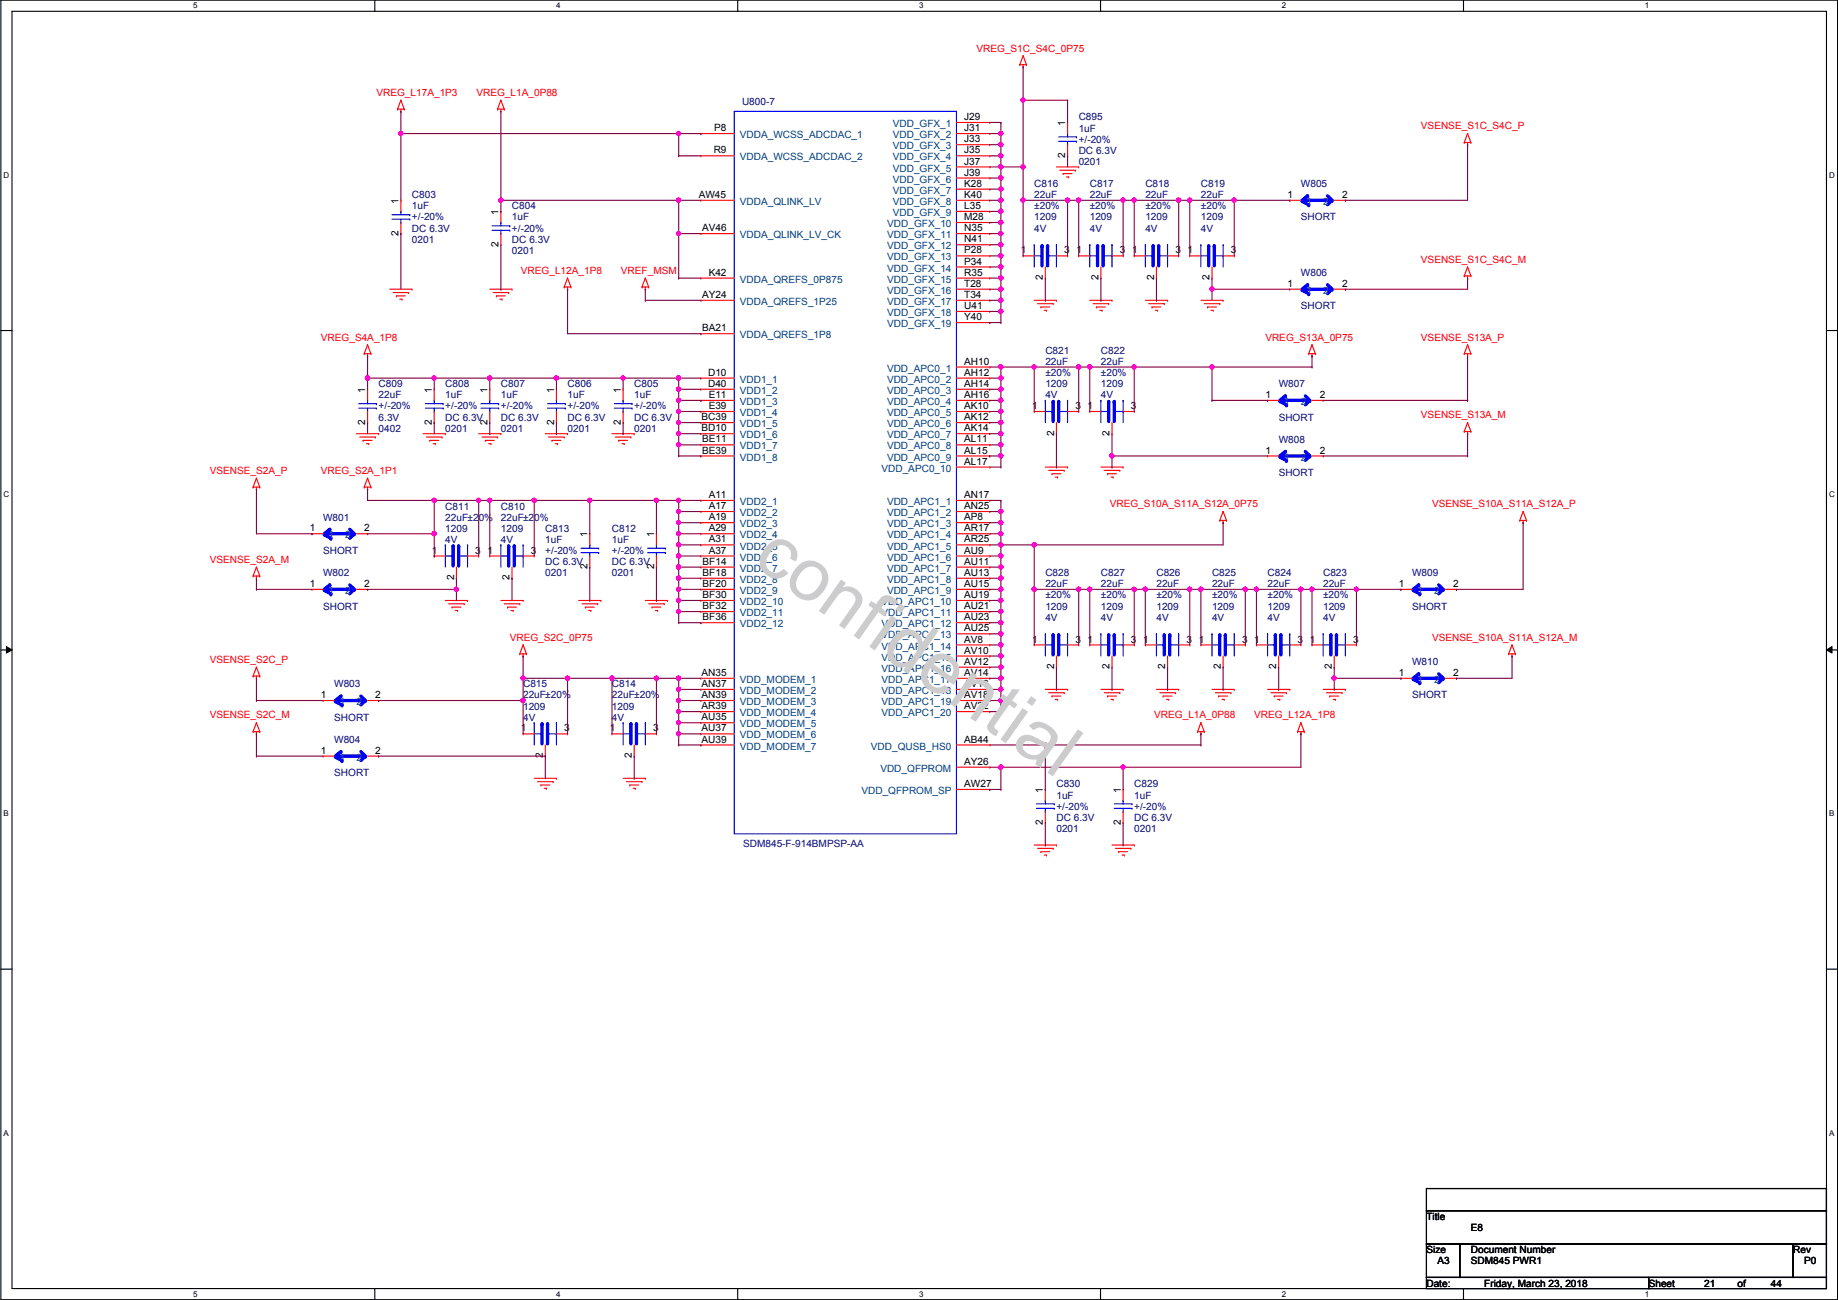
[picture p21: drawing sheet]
<svg xmlns="http://www.w3.org/2000/svg" width="420mm" height="297mm" viewBox="0 0 420 297" stroke-linecap="round" stroke-linejoin="round" font-family="sans-serif">
<defs><g id="words">
<text font-size="16.9" fill="#ccc" x="171.7" y="128.6" transform="rotate(35 171.7 128.6)">confidential</text>
<g font-size="2.3" fill="#f00">
<text x="223.2" y="11.8">VREG_S1C_S4C_0P75</text>
<text x="86.1" y="21.9">VREG_L17A_1P3</text>
<text x="108.9" y="21.9">VREG_L1A_0P88</text>
<text x="324.8" y="29.5">VSENSE_S1C_S4C_P</text>
<text x="119.1" y="62.6">VREG_L12A_1P8</text>
<text x="141.9" y="62.6">VREF_MSM</text>
<text x="324.8" y="60">VSENSE_S1C_S4C_M</text>
<text x="73.4" y="77.8">VREG_S4A_1P8</text>
<text x="289.3" y="77.8">VREG_S13A_0P75</text>
<text x="324.8" y="77.8">VSENSE_S13A_P</text>
<text x="324.8" y="95.6">VSENSE_S13A_M</text>
<text x="48" y="108.3">VSENSE_S2A_P</text>
<text x="73.4" y="108.3">VREG_S2A_1P1</text>
<text x="253.7" y="115.9">VREG_S10A_S11A_S12A_0P75</text>
<text x="327.4" y="115.9">VSENSE_S10A_S11A_S12A_P</text>
<text x="48" y="128.6">VSENSE_S2A_M</text>
<text x="116.5" y="146.4">VREG_S2C_0P75</text>
<text x="327.4" y="146.4">VSENSE_S10A_S11A_S12A_M</text>
<text x="48" y="151.5">VSENSE_S2C_P</text>
<text x="48" y="164.2">VSENSE_S2C_M</text>
<text x="263.9" y="164.2">VREG_L1A_0P88</text>
<text x="286.7" y="164.2">VREG_L12A_1P8</text>
</g>
<g font-size="2.3" fill="#000080">
<text x="169.6" y="24">U800-7</text>
<text x="246.6" y="27.5">C895</text>
<text x="246.6" y="30.1">1uF</text>
<text x="246.6" y="35.1">DC 6.3V</text>
<text x="246.6" y="32.6">+/-20%</text>
<text x="246.6" y="37.7">0201</text>
<text x="94.2" y="45.3">C803</text>
<text x="94.2" y="47.8">1uF</text>
<text x="117" y="47.8">C804</text>
<text x="236.4" y="42.8">C816</text>
<text x="236.4" y="45.3">22uF</text>
<text x="236.4" y="47.8">±20%</text>
<text x="249.1" y="42.8">C817</text>
<text x="249.1" y="45.3">22uF</text>
<text x="249.1" y="47.8">±20%</text>
<text x="261.8" y="42.8">C818</text>
<text x="261.8" y="45.3">22uF</text>
<text x="261.8" y="47.8">±20%</text>
<text x="274.5" y="42.8">C819</text>
<text x="274.5" y="45.3">22uF</text>
<text x="274.5" y="47.8">±20%</text>
<text x="297.4" y="42.8">W805</text>
<text x="94.2" y="52.9">DC 6.3V</text>
<text x="94.2" y="50.4">+/-20%</text>
<text x="117" y="50.4">1uF</text>
<text x="117" y="52.9">+/-20%</text>
<text x="236.4" y="50.4">1209</text>
<text x="236.4" y="52.9">4V</text>
<text x="249.1" y="50.4">1209</text>
<text x="249.1" y="52.9">4V</text>
<text x="261.8" y="50.4">1209</text>
<text x="261.8" y="52.9">4V</text>
<text x="274.5" y="50.4">1209</text>
<text x="274.5" y="52.9">4V</text>
<text x="297.4" y="50.4">SHORT</text>
<text x="94.2" y="55.5">0201</text>
<text x="117" y="58">0201</text>
<text x="117" y="55.5">DC 6.3V</text>
<text x="297.4" y="63.1">W806</text>
<text x="297.4" y="70.7">SHORT</text>
<text x="239" y="80.9">C821</text>
<text x="239" y="83.4">22uF</text>
<text x="251.7" y="80.9">C822</text>
<text x="251.7" y="83.4">22uF</text>
<text x="86.6" y="88.5">C809</text>
<text x="101.8" y="88.5">C808</text>
<text x="114.5" y="88.5">C807</text>
<text x="129.7" y="88.5">C806</text>
<text x="145" y="88.5">C805</text>
<text x="239" y="88.5">1209</text>
<text x="239" y="85.9">±20%</text>
<text x="251.7" y="88.5">1209</text>
<text x="251.7" y="85.9">±20%</text>
<text x="292.3" y="88.5">W807</text>
<text x="86.6" y="91">22uF</text>
<text x="86.6" y="93.6">+/-20%</text>
<text x="101.8" y="91">1uF</text>
<text x="101.8" y="93.6">+/-20%</text>
<text x="114.5" y="91">1uF</text>
<text x="114.5" y="93.6">+/-20%</text>
<text x="129.7" y="91">1uF</text>
<text x="129.7" y="93.6">+/-20%</text>
<text x="145" y="91">1uF</text>
<text x="145" y="93.6">+/-20%</text>
<text x="239" y="91">4V</text>
<text x="251.7" y="91">4V</text>
<text x="86.6" y="98.6">0402</text>
<text x="86.6" y="96.1">6.3V</text>
<text x="101.8" y="98.6">0201</text>
<text x="101.8" y="96.1">DC 6.3V</text>
<text x="114.5" y="98.6">0201</text>
<text x="114.5" y="96.1">DC 6.3V</text>
<text x="129.7" y="98.6">0201</text>
<text x="129.7" y="96.1">DC 6.3V</text>
<text x="145" y="98.6">0201</text>
<text x="145" y="96.1">DC 6.3V</text>
<text x="292.3" y="101.2">W808</text>
<text x="292.3" y="96.1">SHORT</text>
<text x="292.3" y="108.8">SHORT</text>
<text x="73.9" y="119">W801</text>
<text x="101.8" y="116.4">C811</text>
<text x="101.8" y="119">22uF±20%</text>
<text x="114.5" y="116.4">C810</text>
<text x="114.5" y="119">22uF±20%</text>
<text x="101.8" y="121.5">1209</text>
<text x="101.8" y="124">4V</text>
<text x="114.5" y="121.5">1209</text>
<text x="114.5" y="124">4V</text>
<text x="124.7" y="121.5">C813</text>
<text x="124.7" y="124">1uF</text>
<text x="139.9" y="121.5">C812</text>
<text x="139.9" y="124">1uF</text>
<text x="73.9" y="126.6">SHORT</text>
<text x="73.9" y="131.7">W802</text>
<text x="124.7" y="131.7">0201</text>
<text x="124.7" y="129.1">DC 6.3V</text>
<text x="124.7" y="126.6">+/-20%</text>
<text x="139.9" y="131.7">0201</text>
<text x="139.9" y="129.1">DC 6.3V</text>
<text x="139.9" y="126.6">+/-20%</text>
<text x="239" y="131.7">C828</text>
<text x="251.7" y="131.7">C827</text>
<text x="264.4" y="131.7">C826</text>
<text x="277.1" y="131.7">C825</text>
<text x="289.8" y="131.7">C824</text>
<text x="302.5" y="131.7">C823</text>
<text x="322.8" y="131.7">W809</text>
<text x="239" y="134.2">22uF</text>
<text x="239" y="136.7">±20%</text>
<text x="251.7" y="134.2">22uF</text>
<text x="251.7" y="136.7">±20%</text>
<text x="264.4" y="134.2">22uF</text>
<text x="264.4" y="136.7">±20%</text>
<text x="277.1" y="134.2">22uF</text>
<text x="277.1" y="136.7">±20%</text>
<text x="289.8" y="134.2">22uF</text>
<text x="289.8" y="136.7">±20%</text>
<text x="302.5" y="134.2">22uF</text>
<text x="302.5" y="136.7">±20%</text>
<text x="73.9" y="139.3">SHORT</text>
<text x="239" y="139.3">1209</text>
<text x="239" y="141.8">4V</text>
<text x="251.7" y="139.3">1209</text>
<text x="251.7" y="141.8">4V</text>
<text x="264.4" y="139.3">1209</text>
<text x="264.4" y="141.8">4V</text>
<text x="277.1" y="139.3">1209</text>
<text x="277.1" y="141.8">4V</text>
<text x="289.8" y="139.3">1209</text>
<text x="289.8" y="141.8">4V</text>
<text x="302.5" y="139.3">1209</text>
<text x="302.5" y="141.8">4V</text>
<text x="322.8" y="139.3">SHORT</text>
<text x="322.8" y="152">W810</text>
<text x="76.4" y="157.1">W803</text>
<text x="119.6" y="157.1">C815</text>
<text x="119.6" y="159.6">22uF±20%</text>
<text x="139.9" y="157.1">C814</text>
<text x="139.9" y="159.6">22uF±20%</text>
<text x="322.8" y="159.6">SHORT</text>
<text x="76.4" y="164.7">SHORT</text>
<text x="119.6" y="162.1">1209</text>
<text x="119.6" y="164.7">4V</text>
<text x="139.9" y="162.1">1209</text>
<text x="139.9" y="164.7">4V</text>
<text x="76.4" y="169.8">W804</text>
<text x="76.4" y="177.4">SHORT</text>
<text x="241.5" y="179.9">C830</text>
<text x="259.3" y="179.9">C829</text>
<text x="241.5" y="182.5">1uF</text>
<text x="241.5" y="185">+/-20%</text>
<text x="259.3" y="182.5">1uF</text>
<text x="259.3" y="185">+/-20%</text>
<text x="241.5" y="190.1">0201</text>
<text x="241.5" y="187.5">DC 6.3V</text>
<text x="259.3" y="190.1">0201</text>
<text x="259.3" y="187.5">DC 6.3V</text>
<text x="169.9" y="193.6">SDM845-F-914BMPSP-AA</text>
</g>
<g font-size="2.3">
<text x="163.3" y="30">P8</text>
<text x="220.4" y="27.4">J29</text>
<text x="220.4" y="30">J31</text>
<text x="243.5" y="28.7" transform="rotate(-90 243.5 28.7)">1</text>
<text x="163.1" y="35.1">R9</text>
<text x="220.4" y="32.5">J33</text>
<text x="220.4" y="35.1">J35</text>
<text x="220.4" y="37.6">J37</text>
<text x="220.4" y="40.1">J39</text>
<text x="243.5" y="36.1" transform="rotate(-90 243.5 36.1)">2</text>
<text x="91.1" y="46.5" transform="rotate(-90 91.1 46.5)">1</text>
<text x="159.7" y="45.2">AW45</text>
<text x="220.4" y="42.7">K28</text>
<text x="220.4" y="45.2">K40</text>
<text x="220.4" y="47.8">L35</text>
<text x="294.3" y="45.2">1</text>
<text x="306.8" y="45.2">2</text>
<text x="91.1" y="53.9" transform="rotate(-90 91.1 53.9)">2</text>
<text x="113.9" y="49.1" transform="rotate(-90 113.9 49.1)">1</text>
<text x="160.5" y="52.8">AV46</text>
<text x="220.4" y="50.3">M28</text>
<text x="220.4" y="52.8">N35</text>
<text x="113.9" y="56.4" transform="rotate(-90 113.9 56.4)">2</text>
<text x="220.4" y="55.4">N41</text>
<text x="220.4" y="57.9">P28</text>
<text x="233.4" y="57.9">1</text>
<text x="243.3" y="57.9">3</text>
<text x="246.1" y="57.9">1</text>
<text x="256" y="57.9">3</text>
<text x="258.8" y="57.9">1</text>
<text x="268.7" y="57.9">3</text>
<text x="271.5" y="57.9">1</text>
<text x="281.4" y="57.9">3</text>
<text x="162" y="63">K42</text>
<text x="220.4" y="60.5">P34</text>
<text x="220.4" y="63">R35</text>
<text x="220.4" y="65.5">T28</text>
<text x="238.4" y="64.1" transform="rotate(-90 238.4 64.1)">2</text>
<text x="251.1" y="64.1" transform="rotate(-90 251.1 64.1)">2</text>
<text x="263.8" y="64.1" transform="rotate(-90 263.8 64.1)">2</text>
<text x="276.5" y="64.1" transform="rotate(-90 276.5 64.1)">2</text>
<text x="294.3" y="65.5">1</text>
<text x="306.8" y="65.5">2</text>
<text x="160.5" y="68.1">AY24</text>
<text x="220.4" y="68.1">T34</text>
<text x="220.4" y="70.6">U41</text>
<text x="160.5" y="75.7">BA21</text>
<text x="220.4" y="73.2">Y40</text>
<text x="220.4" y="83.3">AH10</text>
<text x="83.5" y="89.7" transform="rotate(-90 83.5 89.7)">1</text>
<text x="98.7" y="89.7" transform="rotate(-90 98.7 89.7)">1</text>
<text x="111.4" y="89.7" transform="rotate(-90 111.4 89.7)">1</text>
<text x="126.6" y="89.7" transform="rotate(-90 126.6 89.7)">1</text>
<text x="141.9" y="89.7" transform="rotate(-90 141.9 89.7)">1</text>
<text x="161.9" y="85.9">D10</text>
<text x="161.9" y="88.4">D40</text>
<text x="220.4" y="85.9">AH12</text>
<text x="220.4" y="88.4">AH14</text>
<text x="162" y="90.9">E11</text>
<text x="162" y="93.5">E39</text>
<text x="220.4" y="90.9">AH16</text>
<text x="220.4" y="93.5">AK10</text>
<text x="235.9" y="93.5">1</text>
<text x="245.8" y="93.5">3</text>
<text x="248.6" y="93.5">1</text>
<text x="258.5" y="93.5">3</text>
<text x="289.3" y="90.9">1</text>
<text x="301.7" y="90.9">2</text>
<text x="83.5" y="97.1" transform="rotate(-90 83.5 97.1)">2</text>
<text x="98.7" y="97.1" transform="rotate(-90 98.7 97.1)">2</text>
<text x="111.4" y="97.1" transform="rotate(-90 111.4 97.1)">2</text>
<text x="126.6" y="97.1" transform="rotate(-90 126.6 97.1)">2</text>
<text x="141.9" y="97.1" transform="rotate(-90 141.9 97.1)">2</text>
<text x="160.3" y="96">BC39</text>
<text x="160.3" y="98.6">BD10</text>
<text x="160.5" y="101.1">BE11</text>
<text x="220.4" y="96">AK12</text>
<text x="220.4" y="98.6">AK14</text>
<text x="220.4" y="101.1">AL11</text>
<text x="240.9" y="99.6" transform="rotate(-90 240.9 99.6)">2</text>
<text x="253.6" y="99.6" transform="rotate(-90 253.6 99.6)">2</text>
<text x="160.5" y="103.6">BE39</text>
<text x="220.4" y="103.6">AL15</text>
<text x="220.4" y="106.2">AL17</text>
<text x="289.3" y="103.6">1</text>
<text x="301.7" y="103.6">2</text>
<text x="162" y="113.8">A11</text>
<text x="220.4" y="113.8">AN17</text>
<text x="162" y="116.3">A17</text>
<text x="162" y="118.9">A19</text>
<text x="220.4" y="116.3">AN25</text>
<text x="220.4" y="118.9">AP8</text>
<text x="70.8" y="121.4">1</text>
<text x="83.3" y="121.4">2</text>
<text x="134.3" y="122.7" transform="rotate(-90 134.3 122.7)">1</text>
<text x="149.5" y="122.7" transform="rotate(-90 149.5 122.7)">1</text>
<text x="162" y="121.4">A29</text>
<text x="162" y="124">A31</text>
<text x="220.4" y="121.4">AR17</text>
<text x="220.4" y="124">AR25</text>
<text x="98.8" y="126.5">1</text>
<text x="108.7" y="126.5">3</text>
<text x="111.5" y="126.5">1</text>
<text x="121.4" y="126.5">3</text>
<text x="134.3" y="130.1" transform="rotate(-90 134.3 130.1)">2</text>
<text x="149.5" y="130.1" transform="rotate(-90 149.5 130.1)">2</text>
<text x="160.6" y="129">BF14</text>
<text x="160.6" y="131.6">BF18</text>
<text x="162" y="126.5">A37</text>
<text x="220.4" y="126.5">AU9</text>
<text x="220.4" y="129">AU11</text>
<text x="220.4" y="131.6">AU13</text>
<text x="70.8" y="134.1">1</text>
<text x="83.3" y="134.1">2</text>
<text x="103.8" y="132.6" transform="rotate(-90 103.8 132.6)">2</text>
<text x="116.5" y="132.6" transform="rotate(-90 116.5 132.6)">2</text>
<text x="160.6" y="134.1">BF20</text>
<text x="160.6" y="136.7">BF30</text>
<text x="220.4" y="134.1">AU15</text>
<text x="220.4" y="136.7">AU19</text>
<text x="319.7" y="134.1">1</text>
<text x="332.2" y="134.1">2</text>
<text x="160.6" y="139.2">BF32</text>
<text x="160.6" y="141.7">BF36</text>
<text x="220.4" y="139.2">AU21</text>
<text x="220.4" y="141.7">AU23</text>
<text x="220.4" y="144.3">AU25</text>
<text x="220.4" y="146.8">AV8</text>
<text x="220.4" y="149.4">AV10</text>
<text x="235.9" y="146.8">1</text>
<text x="245.8" y="146.8">3</text>
<text x="248.6" y="146.8">1</text>
<text x="258.5" y="146.8">3</text>
<text x="261.3" y="146.8">1</text>
<text x="271.2" y="146.8">3</text>
<text x="274" y="146.8">1</text>
<text x="283.9" y="146.8">3</text>
<text x="286.7" y="146.8">1</text>
<text x="296.6" y="146.8">3</text>
<text x="299.4" y="146.8">1</text>
<text x="309.3" y="146.8">3</text>
<text x="160.3" y="154.4">AN35</text>
<text x="220.4" y="151.9">AV12</text>
<text x="220.4" y="154.4">AV14</text>
<text x="240.9" y="153" transform="rotate(-90 240.9 153)">2</text>
<text x="253.6" y="153" transform="rotate(-90 253.6 153)">2</text>
<text x="266.3" y="153" transform="rotate(-90 266.3 153)">2</text>
<text x="279" y="153" transform="rotate(-90 279 153)">2</text>
<text x="291.7" y="153" transform="rotate(-90 291.7 153)">2</text>
<text x="304.4" y="153" transform="rotate(-90 304.4 153)">2</text>
<text x="319.7" y="154.4">1</text>
<text x="332.2" y="154.4">2</text>
<text x="73.4" y="159.5">1</text>
<text x="85.8" y="159.5">2</text>
<text x="160.3" y="157">AN37</text>
<text x="160.3" y="159.5">AN39</text>
<text x="220.4" y="157">AV16</text>
<text x="220.4" y="159.5">AV18</text>
<text x="119.1" y="167.1">1</text>
<text x="129" y="167.1">3</text>
<text x="139.4" y="167.1">1</text>
<text x="149.3" y="167.1">3</text>
<text x="160.3" y="162.1">AR39</text>
<text x="160.3" y="164.6">AU35</text>
<text x="160.3" y="167.1">AU37</text>
<text x="220.4" y="162.1">AV22</text>
<text x="73.4" y="172.2">1</text>
<text x="85.8" y="172.2">2</text>
<text x="124.1" y="173.3" transform="rotate(-90 124.1 173.3)">2</text>
<text x="144.4" y="173.3" transform="rotate(-90 144.4 173.3)">2</text>
<text x="160.3" y="169.7">AU39</text>
<text x="220.4" y="169.7">AB44</text>
<text x="220.4" y="174.8">AY26</text>
<text x="220.4" y="179.8">AW27</text>
<text x="238.4" y="181.1" transform="rotate(-90 238.4 181.1)">1</text>
<text x="256.2" y="181.1" transform="rotate(-90 256.2 181.1)">1</text>
<text x="238.4" y="188.5" transform="rotate(-90 238.4 188.5)">2</text>
<text x="256.2" y="188.5" transform="rotate(-90 256.2 188.5)">2</text>
<text x="326.1" y="278.7">Title</text>
<text x="336.2" y="281.3">E8</text>
<text x="326.1" y="286.3">Size</text>
<text x="336.2" y="286.3">Document Number</text>
<text x="409.9" y="286.3">Rev</text>
<text x="326.1" y="294">Date:</text>
<text x="328.6" y="288.9">A3</text>
<text x="336.2" y="288.9">SDM845 PWR1</text>
<text x="339.3" y="294">Friday, March 23, 2018</text>
<text x="376.9" y="294">Sheet</text>
<text x="389.6" y="294">21</text>
<text x="397.2" y="294">of</text>
<text x="404.8" y="294">44</text>
<text x="412.4" y="288.9">P0</text>
</g>
<g font-size="2.3" fill="#004080">
<text x="204.1" y="29">VDD_GFX_1</text>
<text x="169.1" y="31.6">VDDA_WCSS_ADCDAC_1</text>
<text x="204.1" y="31.6">VDD_GFX_2</text>
<text x="204.1" y="34.1">VDD_GFX_3</text>
<text x="169.1" y="36.7">VDDA_WCSS_ADCDAC_2</text>
<text x="204.1" y="36.7">VDD_GFX_4</text>
<text x="204.1" y="39.2">VDD_GFX_5</text>
<text x="204.1" y="41.7">VDD_GFX_6</text>
<text x="169.1" y="46.8">VDDA_QLINK_LV</text>
<text x="204.1" y="44.3">VDD_GFX_7</text>
<text x="204.1" y="46.8">VDD_GFX_8</text>
<text x="298.7" y="46.8">1</text>
<text x="302.5" y="46.8">2</text>
<text x="202.8" y="51.9">VDD_GFX_10</text>
<text x="204.1" y="49.4">VDD_GFX_9</text>
<text x="169.1" y="54.4">VDDA_QLINK_LV_CK</text>
<text x="202.8" y="54.4">VDD_GFX_11</text>
<text x="202.8" y="57">VDD_GFX_12</text>
<text x="202.8" y="59.5">VDD_GFX_13</text>
<text x="169.1" y="64.6">VDDA_QREFS_0P875</text>
<text x="202.8" y="62.1">VDD_GFX_14</text>
<text x="202.8" y="64.6">VDD_GFX_15</text>
<text x="169.1" y="69.7">VDDA_QREFS_1P25</text>
<text x="202.8" y="67.1">VDD_GFX_16</text>
<text x="202.8" y="69.7">VDD_GFX_17</text>
<text x="298.7" y="67.1">1</text>
<text x="302.5" y="67.1">2</text>
<text x="169.1" y="77.3">VDDA_QREFS_1P8</text>
<text x="202.8" y="72.2">VDD_GFX_18</text>
<text x="202.8" y="74.8">VDD_GFX_19</text>
<text x="169.1" y="87.5">VDD1_1</text>
<text x="202.8" y="84.9">VDD_APC0_1</text>
<text x="202.8" y="87.5">VDD_APC0_2</text>
<text x="169.1" y="90">VDD1_2</text>
<text x="169.1" y="92.5">VDD1_3</text>
<text x="169.1" y="95.1">VDD1_4</text>
<text x="202.8" y="90">VDD_APC0_3</text>
<text x="202.8" y="92.5">VDD_APC0_4</text>
<text x="202.8" y="95.1">VDD_APC0_5</text>
<text x="293.6" y="92.5">1</text>
<text x="297.4" y="92.5">2</text>
<text x="169.1" y="97.6">VDD1_5</text>
<text x="169.1" y="100.2">VDD1_6</text>
<text x="202.8" y="97.6">VDD_APC0_6</text>
<text x="202.8" y="100.2">VDD_APC0_7</text>
<text x="169.1" y="102.7">VDD1_7</text>
<text x="169.1" y="105.2">VDD1_8</text>
<text x="201.5" y="107.8">VDD_APC0_10</text>
<text x="202.8" y="102.7">VDD_APC0_8</text>
<text x="202.8" y="105.2">VDD_APC0_9</text>
<text x="293.6" y="105.2">1</text>
<text x="297.4" y="105.2">2</text>
<text x="169.1" y="115.4">VDD2_1</text>
<text x="169.1" y="117.9">VDD2_2</text>
<text x="202.8" y="115.4">VDD_APC1_1</text>
<text x="202.8" y="117.9">VDD_APC1_2</text>
<text x="75.1" y="123">1</text>
<text x="78.9" y="123">2</text>
<text x="169.1" y="120.5">VDD2_3</text>
<text x="169.1" y="123">VDD2_4</text>
<text x="169.1" y="125.6">VDD2_5</text>
<text x="202.8" y="120.5">VDD_APC1_3</text>
<text x="202.8" y="123">VDD_APC1_4</text>
<text x="202.8" y="125.6">VDD_APC1_5</text>
<text x="169.1" y="128.1">VDD2_6</text>
<text x="169.1" y="130.6">VDD2_7</text>
<text x="202.8" y="128.1">VDD_APC1_6</text>
<text x="202.8" y="130.6">VDD_APC1_7</text>
<text x="75.1" y="135.7">1</text>
<text x="78.9" y="135.7">2</text>
<text x="169.1" y="133.2">VDD2_8</text>
<text x="169.1" y="135.7">VDD2_9</text>
<text x="202.8" y="133.2">VDD_APC1_8</text>
<text x="202.8" y="135.7">VDD_APC1_9</text>
<text x="324.1" y="135.7">1</text>
<text x="327.9" y="135.7">2</text>
<text x="169.1" y="138.3">VDD2_10</text>
<text x="169.1" y="140.8">VDD2_11</text>
<text x="169.1" y="143.3">VDD2_12</text>
<text x="201.5" y="138.3">VDD_APC1_10</text>
<text x="201.5" y="140.8">VDD_APC1_11</text>
<text x="201.5" y="143.3">VDD_APC1_12</text>
<text x="201.5" y="145.9">VDD_APC1_13</text>
<text x="201.5" y="148.4">VDD_APC1_14</text>
<text x="201.5" y="151">VDD_APC1_15</text>
<text x="201.5" y="153.5">VDD_APC1_16</text>
<text x="77.7" y="161.1">1</text>
<text x="81.5" y="161.1">2</text>
<text x="169.1" y="156">VDD_MODEM_1</text>
<text x="169.1" y="158.6">VDD_MODEM_2</text>
<text x="169.1" y="161.1">VDD_MODEM_3</text>
<text x="201.5" y="156">VDD_APC1_17</text>
<text x="201.5" y="158.6">VDD_APC1_18</text>
<text x="201.5" y="161.1">VDD_APC1_19</text>
<text x="324.1" y="156">1</text>
<text x="327.9" y="156">2</text>
<text x="169.1" y="163.7">VDD_MODEM_4</text>
<text x="169.1" y="166.2">VDD_MODEM_5</text>
<text x="201.5" y="163.7">VDD_APC1_20</text>
<text x="77.7" y="173.8">1</text>
<text x="81.5" y="173.8">2</text>
<text x="169.1" y="168.7">VDD_MODEM_6</text>
<text x="169.1" y="171.3">VDD_MODEM_7</text>
<text x="199.1" y="171.3">VDD_QUSB_HS0</text>
<text x="201.2" y="176.4">VDD_QFPROM</text>
<text x="196.9" y="181.4">VDD_QFPROM_SP</text>
</g>
<g font-size="1.8">
<text x="44.2" y="1.9">5</text>
<text x="127.1" y="1.9">4</text>
<text x="210.1" y="1.9">3</text>
<text x="293" y="1.9">2</text>
<text x="376" y="1.9">1</text>
<text x=".8" y="40.6">D</text>
<text x="418.2" y="40.6">D</text>
<text x=".8" y="113.6">C</text>
<text x="418.2" y="113.6">C</text>
<text x=".8" y="186.6">B</text>
<text x="418.2" y="186.6">B</text>
<text x=".8" y="259.5">A</text>
<text x="418.2" y="259.5">A</text>
<text x="44.2" y="296.3">5</text>
<text x="127.1" y="296.3">4</text>
<text x="210.1" y="296.3">3</text>
<text x="293" y="296.3">2</text>
<text x="376" y="296.3">1</text>
</g>
</g></defs>
<path d="M.2 0h419.9v297h-419.9zM2.7 2.6h414.8v291.8h-414.8z" fill="none" stroke="#000" stroke-width=".25"/>
<g fill="#fff">
<path d="M44.2 .3h1v2h-1z"/>
<path d="M44.2 294.7h1v2h-1z"/>
</g>
<path d="M85.7 0v2.6M85.7 294.4v2.6" fill="none" stroke="#000" stroke-width=".25"/>
<g fill="#fff">
<path d="M127.1 .3h1v2h-1z"/>
<path d="M127.1 294.7h1v2h-1z"/>
</g>
<path d="M168.6 0v2.6M168.6 294.4v2.6" fill="none" stroke="#000" stroke-width=".25"/>
<g fill="#fff">
<path d="M210.1 .3h1v2h-1z"/>
<path d="M210.1 294.7h1v2h-1z"/>
</g>
<path d="M251.6 0v2.6M251.6 294.4v2.6" fill="none" stroke="#000" stroke-width=".25"/>
<g fill="#fff">
<path d="M293 .3h1v2h-1z"/>
<path d="M293 294.7h1v2h-1z"/>
</g>
<path d="M334.5 0v2.6M334.5 294.4v2.6" fill="none" stroke="#000" stroke-width=".25"/>
<g fill="#fff">
<path d="M376 .3h1v2h-1z"/>
<path d="M376 294.7h1v2h-1z"/>
<path d="M.8 39h1.3v2h-1.3z"/>
<path d="M418.2 39h1.2v2h-1.2z"/>
<path d="M.8 112h1.3v2h-1.3z"/>
<path d="M418.2 112h1.2v2h-1.2z"/>
</g>
<path d="M.2 75.5h2.5M417.5 75.5h2.6" fill="none" stroke="#000" stroke-width=".25"/>
<g fill="#fff">
<path d="M.8 185h1.2v1.9h-1.2z"/>
<path d="M418.2 185h1.1v1.9h-1.1z"/>
</g>
<path d="M.2 148.5h2.5M417.5 148.5h2.6" fill="none" stroke="#000" stroke-width=".25"/>
<path d="M1.5 147.7l1.2 .8-1.2 .7zM417.5 148.5l1.3-.8v1.5z" fill="#000"/>
<path d="M1.5 147.7l1.2 .8-1.2 .7zM417.5 148.5l1.3-.8v1.5z" fill="none" stroke="#000" stroke-width=".23"/>
<g fill="#fff">
<path d="M.8 257.9h1.2v2h-1.2z"/>
<path d="M418.2 257.9h1.1v2h-1.1z"/>
</g>
<path d="M.2 221.4h2.5M417.5 221.4h2.6M326.1 271.6h91.4v5h-91.4zM326.1 276.6h91.4v7.7h-91.4zM326.1 284.3h7.6v7.6h-7.6zM326.1 291.9h50.8v2.5h-50.8zM333.7 284.3h76.2v7.6h-76.2zM376.9 291.9h40.6v2.5h-40.6zM409.9 284.3h7.6v7.6h-7.6z" fill="none" stroke="#000" stroke-width=".25"/>
<g fill="none" stroke="#f00" stroke-width=".25">
<path d="M233.1 14.8h.1M233.1 14.8h1.5M233.9 15.3h.1M233.9 12.7h.1M233.9 14.8v.5M233.9 12.7l.7 2.1M233.9 12.7l-.8 2.1M234.6 14.8h.1M90.9 24.9h.1M90.9 24.9h1.5M91.6 25.4h.1M91.6 22.9h.1"/>
<path d="M91.6 24.9v.5M91.6 22.9l.8 2M91.6 22.9l-.7 2M92.4 24.9h.1M113.7 24.9h.1M113.7 24.9h1.6M114.5 25.4h.1M114.5 22.9h.1M114.5 24.9v.5M114.5 22.9l.8 2M114.5 22.9l-.8 2M115.3 24.9h.1"/>
<path d="M241.5 38.1h5.1M242.3 38.9h3.5M243 39.7h.1M243 39.7h2.1M245.8 38.9h.1M246.6 38.1h.1M334.7 32.6h.1M334.7 32.6h1.5M335.5 33.1h.1M335.5 30.5h.1M335.5 32.6v.5M335.5 30.5l.7 2.1"/>
<path d="M335.5 30.5l-.8 2.1M336.2 32.6h.1M243.8 40.4h.5M244.3 40.4h.1M84 78.8h.1M84 78.8l.8 2M84 78.8l-.7 2M89.1 66.1h5.1M89.9 66.8h3.5M90.6 67.6h.1M90.6 67.6h2.1M91.4 68.4h.5"/>
<path d="M91.9 68.4h.1M93.4 66.8h.1M94.2 66.1h.1M112 66.1h5M112.7 66.8h3.6M113.5 67.6h.1M113.5 67.6h2M114.2 68.4h.6M114.8 68.4h.1M116.3 66.8h.1M117 66.1h.1M129 65.6h.1"/>
<path d="M129 65.6h1.5M129.7 66.1h.1M129.7 63.5h.1M129.7 63.5l.8 2.1M129.7 65.6v.5M129.7 63.5l-.7 2.1M130.5 65.6h.1M146.8 65.6h.1M146.8 65.6h1.5M147.5 66.1h.1M147.5 63.5h.1M147.5 65.6v.5"/>
<path d="M147.5 63.5l.8 2.1M147.5 63.5l-.7 2.1M148.3 65.6h.1M236.4 68.6h5.1M237.2 69.4h3.5M237.9 70.1h.1M237.9 70.1h2.1M238.7 70.9h.5M239.2 70.9h.1M240.7 69.4h.1M241.5 68.6h.1M249.1 68.6h5.1"/>
<path d="M249.9 69.4h3.5M250.6 70.1h.1M250.6 70.1h2.1M251.4 70.9h.5M251.9 70.9h.1M253.4 69.4h.1M254.2 68.6h.1M261.8 68.6h5.1M262.6 69.4h3.5M263.3 70.1h.1M263.3 70.1h2.1M264.1 70.9h.5"/>
<path d="M264.6 70.9h.1M266.1 69.4h.1M266.9 68.6h.1M274.5 68.6h5.1M275.3 69.4h3.5M276 70.1h.1M276 70.1h2.1M276.8 70.9h.5M277.3 70.9h.1M278.8 69.4h.1M279.6 68.6h.1M299.9 78.8h.1"/>
<path d="M299.9 78.8l.8 2M299.9 78.8l-.7 2M334.7 63h.1M334.7 63h1.5M335.5 63.5h.1M335.5 61h.1M335.5 78.8h.1M335.5 63v.5M335.5 61l.7 2M335.5 61l-.8 2M335.5 78.8l.7 2M335.5 78.8l-.8 2"/>
<path d="M336.2 63h.1M81.5 99.1h5.1M82.2 99.9h3.6M83.3 80.8h.1M83.3 80.8h1.5M84 81.3h.1M84 80.8v.5M84.8 80.8h.1M85.8 99.9h.1M86.6 99.1h.1M96.7 99.1h5.1M97.5 99.9h3.5"/>
<path d="M101 99.9h.1M101.8 99.1h.1M109.4 99.1h5.1M110.2 99.9h3.5M113.7 99.9h.1M114.5 99.1h.1M124.7 99.1h5M125.4 99.9h3.6M129 99.9h.1M129.7 99.1h.1M139.9 99.1h5.1M140.7 99.9h3.5"/>
<path d="M144.2 99.9h.1M145 99.1h.1M299.2 80.8h.1M299.2 80.8h1.5M299.9 81.3h.1M299.9 80.8v.5M300.7 80.8h.1M334.7 80.8h.1M334.7 98.6h.1M334.7 80.8h1.5M334.7 98.6h1.5M335.5 81.3h.1"/>
<path d="M335.5 99.1h.1M335.5 96.6h.1M335.5 80.8v.5M335.5 98.6v.5M335.5 96.6l.7 2M335.5 96.6l-.8 2M336.2 80.8h.1M336.2 98.6h.1M57.9 111.3h.1M57.9 111.3h1.5M58.6 111.8h.1M58.6 109.3h.1"/>
<path d="M58.6 111.3v.5M58.6 109.3l.8 2M58.6 109.3l-.7 2M59.4 111.3h.1M83 100.6h.1M83 100.6h2M83.3 111.3h.1M83.3 111.3h1.5M83.8 101.4h.5M84 111.8h.1M84 109.3h.1M84 111.3v.5"/>
<path d="M84 109.3l.8 2M84 109.3l-.7 2M84.3 101.4h.1M84.8 111.3h.1M98.2 100.6h.1M98.2 100.6h2.1M99 101.4h.5M99.5 101.4h.1M110.9 100.6h.1M110.9 100.6h2.1M111.7 101.4h.5M112.2 101.4h.1"/>
<path d="M126.2 100.6h.1M126.2 100.6h2M126.9 101.4h.6M127.5 101.4h.1M141.4 100.6h.1M141.4 100.6h2.1M142.2 101.4h.5M142.7 101.4h.1M239 106.7h5M239.7 107.5h3.6M240.5 108.2h.1M240.5 108.2h2"/>
<path d="M241.2 109h.6M241.8 109h.1M243.3 107.5h.1M244 106.7h.1M251.7 106.7h5M252.4 107.5h3.6M253.2 108.2h.1M253.2 108.2h2M253.9 109h.6M254.5 109h.1M256 107.5h.1M256.7 106.7h.1"/>
<path d="M278.8 118.9h.1M278.8 118.9h1.6M279.6 119.4h.1M279.6 116.9h.1M279.6 118.9v.5M279.6 116.9l.8 2M279.6 116.9l-.8 2M280.4 118.9h.1M347.4 118.9h.1M347.4 118.9h1.5M348.2 119.4h.1M348.2 116.9h.1"/>
<path d="M348.2 118.9v.5M348.2 116.9l.7 2M348.2 116.9l-.8 2M348.9 118.9h.1M57.9 131.6h.1M57.9 131.6h1.5M58.6 132.1h.1M58.6 129.6h.1M58.6 131.6v.5M58.6 129.6l.8 2M58.6 129.6l-.7 2M59.4 131.6h.1"/>
<path d="M101.8 137.2h5.1M102.6 138h3.5M103.3 138.7h.1M103.3 138.7h2.1M104.1 139.5h.5M104.6 139.5h.1M106.1 138h.1M106.9 137.2h.1M114.5 137.2h5.1M115.3 138h3.5M116 138.7h.1M116 138.7h2.1"/>
<path d="M116.8 139.5h.5M117.3 139.5h.1M118.8 138h.1M119.6 137.2h.1M132.3 137.2h5.1M133 138h3.6M133.8 138.7h.1M133.8 138.7h2M134.6 139.5h.5M135.1 139.5h.1M136.6 138h.1M137.4 137.2h.1"/>
<path d="M147.5 137.2h5.1M148.3 138h3.5M149 138.7h.1M149 138.7h2.1M149.8 139.5h.5M150.3 139.5h.1M151.8 138h.1M152.6 137.2h.1M57.9 154.5h.1M57.9 154.5h1.5M58.6 155h.1M58.6 152.4h.1"/>
<path d="M58.6 154.5v.5M58.6 152.4l.8 2.1M58.6 152.4l-.7 2.1M59.4 154.5h.1M118.8 149.4h.1M118.8 149.4h1.5M119.6 149.9h.1M119.6 147.4h.1M119.6 149.4v.5M119.6 147.4l.7 2M119.6 147.4l-.8 2M120.3 149.4h.1"/>
<path d="M239 157.5h5M239.7 158.3h3.6M240.5 159h.1M240.5 159h2M241.2 159.8h.6M241.8 159.8h.1M243.3 158.3h.1M244 157.5h.1M251.7 157.5h5M252.4 158.3h3.6M253.2 159h.1M253.2 159h2"/>
<path d="M253.9 159.8h.6M254.5 159.8h.1M256 158.3h.1M256.7 157.5h.1M264.4 157.5h5M265.1 158.3h3.6M265.9 159h.1M265.9 159h2M266.6 159.8h.6M267.2 159.8h.1M268.7 158.3h.1M269.4 157.5h.1"/>
<path d="M277.1 157.5h5M277.8 158.3h3.6M278.6 159h.1M278.6 159h2M279.3 159.8h.6M279.9 159.8h.1M281.4 158.3h.1M282.1 157.5h.1M289.8 157.5h5M290.5 158.3h3.6M291.3 159h.1M291.3 159h2"/>
<path d="M292 159.8h.6M292.6 159.8h.1M294.1 158.3h.1M294.8 157.5h.1M302.5 157.5h5M303.2 158.3h3.6M304 159h.1M304 159h2M304.7 159.8h.6M305.3 159.8h.1M306.8 158.3h.1M307.5 157.5h.1"/>
<path d="M344.9 149.4h.1M344.9 149.4h1.5M345.6 149.9h.1M345.6 147.4h.1M345.6 149.4v.5M345.6 147.4l.8 2M345.6 147.4l-.7 2M346.4 149.4h.1M57.9 167.2h.1M57.9 167.2h1.5M58.6 167.7h.1M58.6 165.1h.1"/>
<path d="M58.6 167.2v.5M58.6 165.1l.8 2.1M58.6 165.1l-.7 2.1M59.4 167.2h.1M122.1 177.8h5.1M122.9 178.6h3.5M123.6 179.4h.1M123.6 179.4h2.1M126.4 178.6h.1M127.2 177.8h.1M142.4 177.8h5.1M143.2 178.6h3.6"/>
<path d="M144 179.4h.1M144 179.4h2M146.8 178.6h.1M147.5 177.8h.1M273.8 167.2h.1M273.8 167.2h1.5M274.5 167.7h.1M274.5 165.1h.1M274.5 167.2v.5M274.5 165.1l.8 2.1M274.5 165.1l-.7 2.1M275.3 167.2h.1"/>
<path d="M296.6 167.2h.1M296.6 167.2h1.5M297.4 167.7h.1M297.4 165.1h.1M297.4 167.2v.5M297.4 165.1l.7 2.1M297.4 165.1l-.8 2.1M298.1 167.2h.1M124.4 180.1h.5M124.9 180.1h.1M144.7 180.1h.5M145.2 180.1h.1"/>
<path d="M236.4 193.1h5.1M237.2 193.8h3.5M237.9 194.6h.1M237.9 194.6h2.1M238.7 195.4h.5M239.2 195.4h.1M240.7 193.8h.1M241.5 193.1h.1M254.2 193.1h5.1M255 193.8h3.5M255.7 194.6h.1M255.7 194.6h2.1"/>
<path d="M256.5 195.4h.5M257 195.4h.1M258.5 193.8h.1M259.3 193.1h.1"/>
</g>
<path d="M244 144.8h.1M244 144.8v5.1" fill="none" stroke="#00f" stroke-width=".25"/>
<path d="M240.7 145.1v4.5" fill="none" stroke="#00f" stroke-width=".76"/>
<circle cx="240.7" cy="145.1" r=".38" fill="#00f"/>
<path d="M242 145.1v4.5" fill="none" stroke="#00f" stroke-width=".76"/>
<circle cx="242" cy="145.1" r=".38" fill="#00f"/>
<path d="M239 144.8h.1M239 147.4h1.5M239 144.8v5.1M240.5 147.4h.1M242.3 147.4h1.7M244 147.4h.1" fill="none" stroke="#00f" stroke-width=".25"/>
<path d="M236.4 147.4h.1M236.4 147.4h2.6M241.5 152.4h.1M241.5 149.9v2.5M244 147.4h2.6M246.6 147.4h.1" fill="none" stroke="#f00" stroke-width=".25"/>
<path d="M303.5 65.1l.7 .7" fill="none" stroke="#00f" stroke-width=".76"/>
<circle cx="304.2" cy="65.8" r=".38" fill="#00f"/>
<path d="M304.5 66.1l-1 1" fill="none" stroke="#00f" stroke-width=".76"/>
<circle cx="304.5" cy="66.1" r=".38" fill="#00f"/>
<path d="M298.1 66.1h5.6" fill="none" stroke="#00f" stroke-width=".76"/>
<circle cx="303.7" cy="66.1" r=".38" fill="#00f"/>
<path d="M298.9 65.1l-1.3 1" fill="none" stroke="#00f" stroke-width=".76"/>
<circle cx="298.9" cy="65.1" r=".38" fill="#00f"/>
<path d="M297.6 66.3l1.6 .8" fill="none" stroke="#00f" stroke-width=".76"/>
<circle cx="299.2" cy="67.1" r=".38" fill="#00f"/>
<path d="M294.8 66.1h.1M294.8 66.1h2.6M305 66.1h2.5M307.5 66.1h.1" fill="none" stroke="#f00" stroke-width=".25"/>
<path d="M294.8 144.8h.1M294.8 144.8v5.1" fill="none" stroke="#00f" stroke-width=".25"/>
<path d="M291.5 145.1v4.5" fill="none" stroke="#00f" stroke-width=".76"/>
<circle cx="291.5" cy="145.1" r=".38" fill="#00f"/>
<path d="M292.8 145.1v4.5" fill="none" stroke="#00f" stroke-width=".76"/>
<circle cx="292.8" cy="145.1" r=".38" fill="#00f"/>
<path d="M244 91.5h.1M244 91.5v5.1M289.8 144.8h.1M289.8 147.4h1.5M289.8 144.8v5.1M291.3 147.4h.1M293.1 147.4h1.7M294.8 147.4h.1" fill="none" stroke="#00f" stroke-width=".25"/>
<path d="M287.2 147.4h.1M287.2 147.4h2.6M292.3 152.4h.1M292.3 149.9v2.5M294.8 147.4h2.6M297.4 147.4h.1" fill="none" stroke="#f00" stroke-width=".25"/>
<path d="M240.7 91.7v4.6" fill="none" stroke="#00f" stroke-width=".76"/>
<circle cx="240.7" cy="91.7" r=".38" fill="#00f"/>
<path d="M242 91.7v4.6" fill="none" stroke="#00f" stroke-width=".76"/>
<circle cx="242" cy="91.7" r=".38" fill="#00f"/>
<g fill="none" stroke="#00f" stroke-width=".25">
<path d="M125.2 92.2h4M125.2 93.3h4M127.2 91.5h.1M127.2 94h.1M127.2 91.5v.7M127.2 93.3v.7M129.2 92.2h.1M129.2 93.3h.1M239 91.5h.1M239 94h1.5M239 91.5v5.1M240.5 94h.1"/>
<path d="M242.3 94h1.7M244 94h.1M132.8 125.3h4.1M132.8 126.3h4.1M134.8 124.5h.1M134.8 127h.1M134.8 124.5v.8M134.8 126.3v.7M136.9 125.3h.1M136.9 126.3h.1M307.5 144.8h.1M307.5 144.8v5.1"/>
</g>
<g fill="none" stroke="#f00" stroke-width=".25">
<path d="M127.2 88.9h.1M127.2 96.6h.1M127.2 88.9v2.6M127.2 94v2.6M236.4 94h.1M236.4 94h2.6M241.5 99.1h.1M241.5 96.6v2.5M244 94h2.6M246.6 94h.1M134.8 122h.1M134.8 129.6h.1"/>
<path d="M134.8 122v2.5M134.8 127v2.6"/>
</g>
<path d="M304.2 145.1v4.5" fill="none" stroke="#00f" stroke-width=".76"/>
<circle cx="304.2" cy="145.1" r=".38" fill="#00f"/>
<path d="M305.5 145.1v4.5" fill="none" stroke="#00f" stroke-width=".76"/>
<circle cx="305.5" cy="145.1" r=".38" fill="#00f"/>
<path d="M302.5 144.8h.1M302.5 147.4h1.5M302.5 144.8v5.1M304 147.4h.1M305.8 147.4h1.7M307.5 147.4h.1M127.2 165.1h.1M127.2 165.1v5.1" fill="none" stroke="#00f" stroke-width=".25"/>
<path d="M299.9 147.4h.1M299.9 147.4h2.6M305 152.4h.1M305 149.9v2.5M307.5 147.4h2.6M310.1 147.4h.1" fill="none" stroke="#f00" stroke-width=".25"/>
<path d="M123.9 165.4v4.6" fill="none" stroke="#00f" stroke-width=".76"/>
<circle cx="123.9" cy="165.4" r=".38" fill="#00f"/>
<path d="M125.2 165.4v4.6" fill="none" stroke="#00f" stroke-width=".76"/>
<circle cx="125.2" cy="165.4" r=".38" fill="#00f"/>
<path d="M256.7 91.5h.1M256.7 91.5v5.1M122.1 165.1h.1M122.1 167.7h1.5M122.1 165.1v5.1M123.6 167.7h.1M125.4 167.7h1.8M127.2 167.7h.1" fill="none" stroke="#00f" stroke-width=".25"/>
<path d="M119.6 167.7h.1M119.6 167.7h2.5M124.7 172.8h.1M124.7 170.2v2.6M127.2 167.7h2.5M129.7 167.7h.1" fill="none" stroke="#f00" stroke-width=".25"/>
<path d="M253.4 91.7v4.6" fill="none" stroke="#00f" stroke-width=".76"/>
<circle cx="253.4" cy="91.7" r=".38" fill="#00f"/>
<path d="M254.7 91.7v4.6" fill="none" stroke="#00f" stroke-width=".76"/>
<circle cx="254.7" cy="91.7" r=".38" fill="#00f"/>
<path d="M251.7 91.5h.1M251.7 94h1.5M251.7 91.5v5.1M253.2 94h.1M255 94h1.7M256.7 94h.1" fill="none" stroke="#00f" stroke-width=".25"/>
<path d="M249.1 94h.1M249.1 94h2.6M254.2 99.1h.1M254.2 96.6v2.5M256.7 94h2.6M259.3 94h.1" fill="none" stroke="#f00" stroke-width=".25"/>
<path d="M298.4 103.2l.8 .7" fill="none" stroke="#00f" stroke-width=".76"/>
<circle cx="299.2" cy="103.9" r=".38" fill="#00f"/>
<path d="M299.4 104.2l-1 1" fill="none" stroke="#00f" stroke-width=".76"/>
<circle cx="299.4" cy="104.2" r=".38" fill="#00f"/>
<path d="M293.1 104.2h5.6" fill="none" stroke="#00f" stroke-width=".76"/>
<circle cx="298.7" cy="104.2" r=".38" fill="#00f"/>
<path d="M293.8 103.2l-1.2 1" fill="none" stroke="#00f" stroke-width=".76"/>
<circle cx="293.8" cy="103.2" r=".38" fill="#00f"/>
<path d="M292.6 104.4l1.5 .8" fill="none" stroke="#00f" stroke-width=".76"/>
<circle cx="294.1" cy="105.2" r=".38" fill="#00f"/>
<g fill="none" stroke="#f00" stroke-width=".25">
<path d="M160.2 30.5h.1M160.2 35.6h.1M160.2 30.5h7.6M160.2 35.6h7.6M218.6 30.5h7.7M218.6 35.6h7.7M218.6 28h7.7M218.6 33.1h7.7M218.6 38.1h7.7M226.3 28h.1M226.3 30.5h.1M226.3 33.1h.1"/>
<path d="M226.3 35.6h.1M226.3 38.1h.1M160.2 45.8h.1M160.2 53.4h.1M160.2 45.8h7.6M160.2 53.4h7.6M218.6 45.8h7.7M218.6 53.4h7.7M218.6 40.7h7.7M218.6 43.2h7.7M218.6 48.3h7.7M218.6 50.8h7.7"/>
<path d="M218.6 55.9h7.7M218.6 58.5h7.7M226.3 40.7h.1M226.3 43.2h.1M226.3 45.8h.1M226.3 48.3h.1M226.3 50.8h.1M226.3 53.4h.1M226.3 55.9h.1M226.3 58.5h.1M160.2 63.5h.1M160.2 68.6h.1"/>
<path d="M160.2 76.2h.1M160.2 63.5h7.6M160.2 68.6h7.6M160.2 76.2h7.6M218.6 63.5h7.7M218.6 68.6h7.7M218.6 61h7.7M218.6 66.1h7.7M218.6 71.2h7.7M218.6 73.7h7.7M226.3 61h.1M226.3 63.5h.1"/>
<path d="M226.3 66.1h.1M226.3 68.6h.1M226.3 71.2h.1M226.3 73.7h.1M112 88.9h.1M112 96.6h.1M112 88.9v2.6M112 94v2.6M160.2 86.4h.1M160.2 88.9h.1M160.2 91.5h.1M160.2 94h.1"/>
<path d="M160.2 96.6h.1M160.2 99.1h.1M160.2 86.4h7.6M160.2 88.9h7.6M160.2 91.5h7.6M160.2 94h7.6M160.2 96.6h7.6M160.2 99.1h7.6M218.6 83.9h7.7M218.6 86.4h7.7M218.6 88.9h7.7M218.6 91.5h7.7"/>
<path d="M218.6 94h7.7M218.6 96.6h7.7M218.6 99.1h7.7M226.3 83.9h.1M226.3 86.4h.1M226.3 88.9h.1M226.3 91.5h.1M226.3 94h.1M226.3 96.6h.1M226.3 99.1h.1M160.2 101.6h.1M160.2 104.2h.1"/>
<path d="M160.2 114.3h.1M160.2 116.9h.1M160.2 119.4h.1M160.2 104.2h7.6M160.2 114.3h7.6M160.2 116.9h7.6M160.2 119.4h7.6M160.2 101.6h7.6M218.6 104.2h7.7M218.6 114.3h7.7M218.6 116.9h7.7M218.6 119.4h7.7"/>
<path d="M218.6 101.6h7.7M218.6 106.7h7.7M226.3 114.3h.1M226.3 116.9h.1M226.3 119.4h.1M226.3 101.6h.1M226.3 104.2h.1M226.3 106.7h.1M289.8 104.2h.1M289.8 104.2h2.5M299.9 104.2h2.6M302.5 104.2h.1"/>
<path d="M150.1 122h.1M150.1 129.6h.1M150.1 122v2.5M150.1 127v2.6M160.2 122h.1M160.2 124.5h.1M160.2 127h.1M160.2 129.6h.1M160.2 132.1h.1M160.2 134.7h.1M160.2 137.2h.1M160.2 139.7h.1"/>
<path d="M160.2 122h7.6M160.2 124.5h7.6M160.2 127h7.6M160.2 129.6h7.6M160.2 132.1h7.6M160.2 134.7h7.6M160.2 137.2h7.6M160.2 139.7h7.6M218.6 122h7.7M218.6 124.5h7.7M218.6 127h7.7M218.6 129.6h7.7"/>
<path d="M218.6 132.1h7.7M218.6 134.7h7.7M218.6 137.2h7.7M218.6 139.7h7.7M226.3 122h.1M226.3 124.5h.1M226.3 127h.1M226.3 129.6h.1M226.3 132.1h.1M226.3 134.7h.1M226.3 137.2h.1M226.3 139.7h.1"/>
<path d="M160.2 155h.1M160.2 157.5h.1M160.2 142.3h.1M160.2 142.3h7.6M160.2 155h7.6M160.2 157.5h7.6M218.6 142.3h7.7M218.6 144.8h7.7M218.6 147.4h7.7M218.6 149.9h7.7M218.6 152.4h7.7M218.6 155h7.7"/>
<path d="M218.6 157.5h7.7M226.3 142.3h.1M226.3 144.8h.1M226.3 147.4h.1M226.3 149.9h.1M226.3 152.4h.1M226.3 155h.1M226.3 157.5h.1M160.2 160.1h.1M160.2 162.6h.1M160.2 165.1h.1M160.2 167.7h.1"/>
<path d="M160.2 170.2h.1M160.2 160.1h7.6M160.2 162.6h7.6M160.2 165.1h7.6M160.2 167.7h7.6M160.2 170.2h7.6M218.6 160.1h7.7M218.6 162.6h7.7M218.6 170.2h7.7M218.6 175.3h7.7M226.3 160.1h.1M226.3 162.6h.1"/>
<path d="M226.3 170.2h.1M226.3 175.3h.1M218.6 180.4h7.7M226.3 180.4h.1"/>
</g>
<g fill="none" stroke="#00f" stroke-width=".25">
<path d="M167.8 25.4h50.8v165.1h-50.8zM109.9 92.2h4.1M109.9 93.3h4.1M112 91.5h.1M112 94h.1M112 91.5v.7M112 93.3v.7M114 92.2h.1M114 93.3h.1M119.6 124.5h.1M119.6 124.5v5.1M148 125.3h4.1"/>
<path d="M148 126.3h4.1M150.1 124.5h.1M150.1 127h.1M150.1 124.5v.8M150.1 126.3v.7M152.1 125.3h.1M152.1 126.3h.1"/>
</g>
<path d="M116.3 124.8v4.5" fill="none" stroke="#00f" stroke-width=".76"/>
<circle cx="116.3" cy="124.8" r=".38" fill="#00f"/>
<path d="M117.5 124.8v4.5" fill="none" stroke="#00f" stroke-width=".76"/>
<circle cx="117.5" cy="124.8" r=".38" fill="#00f"/>
<path d="M241.5 55.9h.1M241.5 55.9v5.1M114.5 124.5h.1M114.5 127h1.5M114.5 124.5v5.1M116 127h.1M117.8 127h1.8M119.6 127h.1" fill="none" stroke="#00f" stroke-width=".25"/>
<path d="M112 127h.1M112 127h2.5M117 132.1h.1M117 129.6v2.5M119.6 127h2.5M122.1 127h.1" fill="none" stroke="#f00" stroke-width=".25"/>
<path d="M238.2 56.2v4.5" fill="none" stroke="#00f" stroke-width=".76"/>
<circle cx="238.2" cy="56.2" r=".38" fill="#00f"/>
<path d="M239.5 56.2v4.5" fill="none" stroke="#00f" stroke-width=".76"/>
<circle cx="239.5" cy="56.2" r=".38" fill="#00f"/>
<g fill="none" stroke="#00f" stroke-width=".25">
<path d="M236.4 55.9h.1M236.4 58.5h1.5M236.4 55.9v5.1M237.9 58.5h.1M239.7 58.5h1.8M241.5 58.5h.1M256.7 144.8h.1M256.7 144.8v5.1M236.9 183.7h4.1M236.9 184.7h4.1M239 182.9h.1M239 185.5h.1"/>
<path d="M239 182.9v.8M239 184.7v.8M241 183.7h.1M241 184.7h.1"/>
</g>
<path d="M233.9 58.5h.1M233.9 58.5h2.5M241.5 58.5h2.5M244 58.5h.1M239 63.5h.1M239 61v2.5M239 180.4h.1M239 188h.1M239 180.4v2.5M239 185.5v2.5" fill="none" stroke="#f00" stroke-width=".25"/>
<path d="M253.4 145.1v4.5" fill="none" stroke="#00f" stroke-width=".76"/>
<circle cx="253.4" cy="145.1" r=".38" fill="#00f"/>
<path d="M254.7 145.1v4.5" fill="none" stroke="#00f" stroke-width=".76"/>
<circle cx="254.7" cy="145.1" r=".38" fill="#00f"/>
<g fill="none" stroke="#00f" stroke-width=".25">
<path d="M97.2 92.2h4.1M97.2 93.3h4.1M99.3 91.5h.1M99.3 94h.1M99.3 91.5v.7M99.3 93.3v.7M101.3 92.2h.1M101.3 93.3h.1M251.7 144.8h.1M251.7 147.4h1.5M251.7 144.8v5.1M253.2 147.4h.1"/>
<path d="M255 147.4h1.7M256.7 147.4h.1"/>
</g>
<path d="M99.3 88.9h.1M99.3 96.6h.1M99.3 88.9v2.6M99.3 94v2.6M249.1 147.4h.1M249.1 147.4h2.6M254.2 152.4h.1M254.2 149.9v2.5M256.7 147.4h2.6M259.3 147.4h.1" fill="none" stroke="#f00" stroke-width=".25"/>
<path d="M328.9 133.6l.7 .8" fill="none" stroke="#00f" stroke-width=".76"/>
<circle cx="329.6" cy="134.4" r=".38" fill="#00f"/>
<path d="M329.9 134.7l-1 1" fill="none" stroke="#00f" stroke-width=".76"/>
<circle cx="329.9" cy="134.7" r=".38" fill="#00f"/>
<path d="M323.5 134.7h5.6" fill="none" stroke="#00f" stroke-width=".76"/>
<circle cx="329.1" cy="134.7" r=".38" fill="#00f"/>
<path d="M324.3 133.6l-1.3 1.1" fill="none" stroke="#00f" stroke-width=".76"/>
<circle cx="324.3" cy="133.6" r=".38" fill="#00f"/>
<path d="M323 134.9l1.6 .8" fill="none" stroke="#00f" stroke-width=".76"/>
<circle cx="324.6" cy="135.7" r=".38" fill="#00f"/>
<path d="M320.2 134.7h.1M320.2 134.7h2.6M330.4 134.7h2.5M332.9 134.7h.1" fill="none" stroke="#f00" stroke-width=".25"/>
<path d="M80 120.9l.7 .8" fill="none" stroke="#00f" stroke-width=".76"/>
<circle cx="80.7" cy="121.7" r=".38" fill="#00f"/>
<path d="M81 122l-1 1" fill="none" stroke="#00f" stroke-width=".76"/>
<circle cx="81" cy="122" r=".38" fill="#00f"/>
<path d="M74.6 122h5.6" fill="none" stroke="#00f" stroke-width=".76"/>
<circle cx="80.2" cy="122" r=".38" fill="#00f"/>
<path d="M75.4 120.9l-1.3 1.1" fill="none" stroke="#00f" stroke-width=".76"/>
<circle cx="75.4" cy="120.9" r=".38" fill="#00f"/>
<path d="M74.1 122.2l1.5 .8" fill="none" stroke="#00f" stroke-width=".76"/>
<circle cx="75.6" cy="123" r=".38" fill="#00f"/>
<path d="M71.3 122h.1M71.3 122h2.6M81.5 122h2.5M84 122h.1" fill="none" stroke="#f00" stroke-width=".25"/>
<path d="M254.2 55.9h.1M254.2 55.9v5.1" fill="none" stroke="#00f" stroke-width=".25"/>
<path d="M250.9 56.2v4.5" fill="none" stroke="#00f" stroke-width=".76"/>
<circle cx="250.9" cy="56.2" r=".38" fill="#00f"/>
<path d="M252.2 56.2v4.5" fill="none" stroke="#00f" stroke-width=".76"/>
<circle cx="252.2" cy="56.2" r=".38" fill="#00f"/>
<path d="M249.1 55.9h.1M249.1 58.5h1.5M249.1 55.9v5.1M250.6 58.5h.1M252.4 58.5h1.8M254.2 58.5h.1M147.5 165.1h.1M147.5 165.1v5.1" fill="none" stroke="#00f" stroke-width=".25"/>
<path d="M246.6 58.5h.1M246.6 58.5h2.5M254.2 58.5h2.5M256.7 58.5h.1M251.7 63.5h.1M251.7 61v2.5" fill="none" stroke="#f00" stroke-width=".25"/>
<path d="M144.2 165.4v4.6" fill="none" stroke="#00f" stroke-width=".76"/>
<circle cx="144.2" cy="165.4" r=".38" fill="#00f"/>
<path d="M145.5 165.4v4.6" fill="none" stroke="#00f" stroke-width=".76"/>
<circle cx="145.5" cy="165.4" r=".38" fill="#00f"/>
<g fill="none" stroke="#00f" stroke-width=".25">
<path d="M112.5 51.6h4M112.5 52.6h4M114.5 50.8h.1M114.5 53.4h.1M114.5 50.8v.8M114.5 52.6v.8M116.5 51.6h.1M116.5 52.6h.1M142.4 165.1h.1M142.4 167.7h1.6M142.4 165.1v5.1M144 167.7h.1"/>
<path d="M145.7 167.7h1.8M147.5 167.7h.1"/>
</g>
<path d="M114.5 48.3h.1M114.5 55.9h.1M114.5 48.3v2.5M114.5 53.4v2.5M139.9 167.7h.1M139.9 167.7h2.5M145 172.8h.1M145 170.2v2.6M147.5 167.7h2.6M150.1 167.7h.1" fill="none" stroke="#f00" stroke-width=".25"/>
<path d="M328.9 154l.7 .7" fill="none" stroke="#00f" stroke-width=".76"/>
<circle cx="329.6" cy="154.7" r=".38" fill="#00f"/>
<path d="M329.9 155l-1 1" fill="none" stroke="#00f" stroke-width=".76"/>
<circle cx="329.9" cy="155" r=".38" fill="#00f"/>
<path d="M323.5 155h5.6" fill="none" stroke="#00f" stroke-width=".76"/>
<circle cx="329.1" cy="155" r=".38" fill="#00f"/>
<path d="M324.3 154l-1.3 1" fill="none" stroke="#00f" stroke-width=".76"/>
<circle cx="324.3" cy="154" r=".38" fill="#00f"/>
<path d="M323 155.2l1.6 .8" fill="none" stroke="#00f" stroke-width=".76"/>
<circle cx="324.6" cy="156" r=".38" fill="#00f"/>
<path d="M320.2 155h.1M320.2 155h2.6M330.4 155h2.5M332.9 155h.1" fill="none" stroke="#f00" stroke-width=".25"/>
<path d="M269.4 144.8h.1M269.4 144.8v5.1" fill="none" stroke="#00f" stroke-width=".25"/>
<path d="M266.1 145.1v4.5" fill="none" stroke="#00f" stroke-width=".76"/>
<circle cx="266.1" cy="145.1" r=".38" fill="#00f"/>
<path d="M267.4 145.1v4.5" fill="none" stroke="#00f" stroke-width=".76"/>
<circle cx="267.4" cy="145.1" r=".38" fill="#00f"/>
<g fill="none" stroke="#00f" stroke-width=".25">
<path d="M89.6 49.1h4.1M89.6 50.1h4.1M91.6 48.3h.1M91.6 50.8h.1M91.6 48.3v.8M91.6 50.1v.7M93.7 49.1h.1M93.7 50.1h.1M264.4 144.8h.1M264.4 147.4h1.5M264.4 144.8v5.1M265.9 147.4h.1"/>
<path d="M267.7 147.4h1.7M269.4 147.4h.1"/>
</g>
<path d="M91.6 45.8h.1M91.6 53.4h.1M91.6 45.8v2.5M91.6 50.8v2.6M261.8 147.4h.1M261.8 147.4h2.6M266.9 152.4h.1M266.9 149.9v2.5M269.4 147.4h2.6M272 147.4h.1" fill="none" stroke="#f00" stroke-width=".25"/>
<path d="M80 133.6l.7 .8" fill="none" stroke="#00f" stroke-width=".76"/>
<circle cx="80.7" cy="134.4" r=".38" fill="#00f"/>
<path d="M81 134.7l-1 1" fill="none" stroke="#00f" stroke-width=".76"/>
<circle cx="81" cy="134.7" r=".38" fill="#00f"/>
<path d="M74.6 134.7h5.6" fill="none" stroke="#00f" stroke-width=".76"/>
<circle cx="80.2" cy="134.7" r=".38" fill="#00f"/>
<path d="M75.4 133.6l-1.3 1.1" fill="none" stroke="#00f" stroke-width=".76"/>
<circle cx="75.4" cy="133.6" r=".38" fill="#00f"/>
<path d="M74.1 134.9l1.5 .8" fill="none" stroke="#00f" stroke-width=".76"/>
<circle cx="75.6" cy="135.7" r=".38" fill="#00f"/>
<path d="M71.3 134.7h.1M71.3 134.7h2.6M81.5 134.7h2.5M84 134.7h.1" fill="none" stroke="#f00" stroke-width=".25"/>
<path d="M298.4 90.5l.8 .7" fill="none" stroke="#00f" stroke-width=".76"/>
<circle cx="299.2" cy="91.2" r=".38" fill="#00f"/>
<path d="M299.4 91.5l-1 1" fill="none" stroke="#00f" stroke-width=".76"/>
<circle cx="299.4" cy="91.5" r=".38" fill="#00f"/>
<path d="M293.1 91.5h5.6" fill="none" stroke="#00f" stroke-width=".76"/>
<circle cx="298.7" cy="91.5" r=".38" fill="#00f"/>
<path d="M293.8 90.5l-1.2 1" fill="none" stroke="#00f" stroke-width=".76"/>
<circle cx="293.8" cy="90.5" r=".38" fill="#00f"/>
<path d="M292.6 91.7l1.5 .8" fill="none" stroke="#00f" stroke-width=".76"/>
<circle cx="294.1" cy="92.5" r=".38" fill="#00f"/>
<path d="M289.8 91.5h.1M289.8 91.5h2.5M299.9 91.5h2.6M302.5 91.5h.1" fill="none" stroke="#f00" stroke-width=".25"/>
<path d="M82.5 159l.8 .8" fill="none" stroke="#00f" stroke-width=".76"/>
<circle cx="83.3" cy="159.8" r=".38" fill="#00f"/>
<path d="M83.5 160.1l-1 1" fill="none" stroke="#00f" stroke-width=".76"/>
<circle cx="83.5" cy="160.1" r=".38" fill="#00f"/>
<path d="M77.2 160.1h5.6" fill="none" stroke="#00f" stroke-width=".76"/>
<circle cx="82.8" cy="160.1" r=".38" fill="#00f"/>
<path d="M77.9 159l-1.2 1.1" fill="none" stroke="#00f" stroke-width=".76"/>
<circle cx="77.9" cy="159" r=".38" fill="#00f"/>
<path d="M76.7 160.3l1.5 .8" fill="none" stroke="#00f" stroke-width=".76"/>
<circle cx="78.2" cy="161.1" r=".38" fill="#00f"/>
<path d="M73.9 160.1h.1M73.9 160.1h2.5M84 160.1h2.6M86.6 160.1h.1" fill="none" stroke="#f00" stroke-width=".25"/>
<path d="M266.9 55.9h.1M266.9 55.9v5.1" fill="none" stroke="#00f" stroke-width=".25"/>
<path d="M263.6 56.2v4.5" fill="none" stroke="#00f" stroke-width=".76"/>
<circle cx="263.6" cy="56.2" r=".38" fill="#00f"/>
<path d="M264.9 56.2v4.5" fill="none" stroke="#00f" stroke-width=".76"/>
<circle cx="264.9" cy="56.2" r=".38" fill="#00f"/>
<path d="M261.8 55.9h.1M261.8 58.5h1.5M261.8 55.9v5.1M263.3 58.5h.1M265.1 58.5h1.8M266.9 58.5h.1M106.9 124.5h.1M106.9 124.5v5.1" fill="none" stroke="#00f" stroke-width=".25"/>
<path d="M259.3 58.5h.1M259.3 58.5h2.5M266.9 58.5h2.5M269.4 58.5h.1M264.4 63.5h.1M264.4 61v2.5" fill="none" stroke="#f00" stroke-width=".25"/>
<path d="M103.6 124.8v4.5" fill="none" stroke="#00f" stroke-width=".76"/>
<circle cx="103.6" cy="124.8" r=".38" fill="#00f"/>
<path d="M104.8 124.8v4.5" fill="none" stroke="#00f" stroke-width=".76"/>
<circle cx="104.8" cy="124.8" r=".38" fill="#00f"/>
<path d="M101.8 124.5h.1M101.8 127h1.5M101.8 124.5v5.1M103.3 127h.1M105.1 127h1.8M106.9 127h.1" fill="none" stroke="#00f" stroke-width=".25"/>
<path d="M99.3 127h.1M99.3 127h2.5M104.3 132.1h.1M104.3 129.6v2.5M106.9 127h2.5M109.4 127h.1" fill="none" stroke="#f00" stroke-width=".25"/>
<path d="M82.5 171.7l.8 .8" fill="none" stroke="#00f" stroke-width=".76"/>
<circle cx="83.3" cy="172.5" r=".38" fill="#00f"/>
<path d="M83.5 172.8l-1 1" fill="none" stroke="#00f" stroke-width=".76"/>
<circle cx="83.5" cy="172.8" r=".38" fill="#00f"/>
<path d="M77.2 172.8h5.6" fill="none" stroke="#00f" stroke-width=".76"/>
<circle cx="82.8" cy="172.8" r=".38" fill="#00f"/>
<path d="M77.9 171.7l-1.2 1.1" fill="none" stroke="#00f" stroke-width=".76"/>
<circle cx="77.9" cy="171.7" r=".38" fill="#00f"/>
<path d="M76.7 173l1.5 .8" fill="none" stroke="#00f" stroke-width=".76"/>
<circle cx="78.2" cy="173.8" r=".38" fill="#00f"/>
<path d="M84 88.9h.1M84 96.6h.1M84 88.9v2.6M84 94v2.6M73.9 172.8h.1M73.9 172.8h2.5M84 172.8h2.6M86.6 172.8h.1" fill="none" stroke="#f00" stroke-width=".25"/>
<path d="M82 92.2h4.1M82 93.3h4.1M84 91.5h.1M84 94h.1M84 91.5v.7M84 93.3v.7M86.1 92.2h.1M86.1 93.3h.1M282.1 144.8h.1M282.1 144.8v5.1" fill="none" stroke="#00f" stroke-width=".25"/>
<path d="M278.8 145.1v4.5" fill="none" stroke="#00f" stroke-width=".76"/>
<circle cx="278.8" cy="145.1" r=".38" fill="#00f"/>
<path d="M280.1 145.1v4.5" fill="none" stroke="#00f" stroke-width=".76"/>
<circle cx="280.1" cy="145.1" r=".38" fill="#00f"/>
<g fill="none" stroke="#00f" stroke-width=".25">
<path d="M277.1 144.8h.1M277.1 147.4h1.5M277.1 144.8v5.1M278.6 147.4h.1M280.4 147.4h1.7M282.1 147.4h.1M254.7 183.7h4.1M254.7 184.7h4.1M256.7 182.9h.1M256.7 185.5h.1M256.7 182.9v.8M256.7 184.7v.8"/>
<path d="M258.8 183.7h.1M258.8 184.7h.1"/>
</g>
<path d="M274.5 147.4h.1M274.5 147.4h2.6M279.6 152.4h.1M279.6 149.9v2.5M282.1 147.4h2.6M284.7 147.4h.1M256.7 180.4h.1M256.7 188h.1M256.7 180.4v2.5M256.7 185.5v2.5" fill="none" stroke="#f00" stroke-width=".25"/>
<path d="M303.5 44.7l.7 .8" fill="none" stroke="#00f" stroke-width=".76"/>
<circle cx="304.2" cy="45.5" r=".38" fill="#00f"/>
<path d="M304.5 45.8l-1 1" fill="none" stroke="#00f" stroke-width=".76"/>
<circle cx="304.5" cy="45.8" r=".38" fill="#00f"/>
<path d="M298.1 45.8h5.6" fill="none" stroke="#00f" stroke-width=".76"/>
<circle cx="303.7" cy="45.8" r=".38" fill="#00f"/>
<path d="M298.9 44.7l-1.3 1.1" fill="none" stroke="#00f" stroke-width=".76"/>
<circle cx="298.9" cy="44.7" r=".38" fill="#00f"/>
<path d="M297.6 46l1.6 .8" fill="none" stroke="#00f" stroke-width=".76"/>
<circle cx="299.2" cy="46.8" r=".38" fill="#00f"/>
<path d="M244 28h.1M244 35.6h.1M244 28v2.5M244 33.1v2.5M294.8 45.8h.1M294.8 45.8h2.6M305 45.8h2.5M307.5 45.8h.1M142.4 88.9h.1M142.4 96.6h.1M142.4 88.9v2.6M142.4 94v2.6" fill="none" stroke="#f00" stroke-width=".25"/>
<g fill="none" stroke="#00f" stroke-width=".25">
<path d="M242 31.3h4.1M242 32.3h4.1M244 30.5h.1M244 33.1h.1M244 30.5v.8M244 32.3v.8M246.1 31.3h.1M246.1 32.3h.1M279.6 55.9h.1M279.6 55.9v5.1M140.4 92.2h4.1M140.4 93.3h4.1"/>
<path d="M142.4 91.5h.1M142.4 94h.1M142.4 91.5v.7M142.4 93.3v.7M144.5 92.2h.1M144.5 93.3h.1"/>
</g>
<path d="M276.3 56.2v4.5" fill="none" stroke="#00f" stroke-width=".76"/>
<circle cx="276.3" cy="56.2" r=".38" fill="#00f"/>
<path d="M277.6 56.2v4.5" fill="none" stroke="#00f" stroke-width=".76"/>
<circle cx="277.6" cy="56.2" r=".38" fill="#00f"/>
<path d="M274.5 55.9h.1M274.5 58.5h1.5M274.5 55.9v5.1M276 58.5h.1M277.8 58.5h1.8M279.6 58.5h.1" fill="none" stroke="#00f" stroke-width=".25"/>
<path d="M272 58.5h.1M272 58.5h2.5M279.6 58.5h2.5M282.1 58.5h.1M277.1 63.5h.1M277.1 61v2.5" fill="none" stroke="#f00" stroke-width=".25"/>
<path d="M91.6 30.5h63.5M155.1 30.5h.1" fill="none" stroke="#800040" stroke-width=".25"/>
<circle cx="91.6" cy="30.5" r=".49" fill="#f0f"/>
<circle cx="91.6" cy="30.5" r=".49" fill="none" stroke="#f0f" stroke-width=".25"/>
<circle cx="155.1" cy="30.5" r=".49" fill="#f0f"/>
<circle cx="155.1" cy="30.5" r=".49" fill="none" stroke="#f0f" stroke-width=".25"/>
<path d="M91.6 25.4h.1M91.6 30.5h.1M91.6 25.4v20.4M114.5 25.4v20.4M91.6 53.4h.1M91.6 53.4v12.7M114.5 45.8h.1" fill="none" stroke="#800040" stroke-width=".25"/>
<circle cx="114.5" cy="45.7" r=".49" fill="#f0f"/>
<circle cx="114.5" cy="45.7" r=".49" fill="none" stroke="#f0f" stroke-width=".25"/>
<path d="M155.1 35.6h.1M155.1 30.5h.1M155.1 35.6h5.1M155.1 30.5v5.1M155.1 30.5h5.1M160.2 30.5h.1M114.5 55.9v10.2M155.1 45.8h.1M155.1 45.8h5.1M114.5 66.1h.1" fill="none" stroke="#800040" stroke-width=".25"/>
<circle cx="155.1" cy="45.7" r=".49" fill="#f0f"/>
<circle cx="155.1" cy="45.7" r=".49" fill="none" stroke="#f0f" stroke-width=".25"/>
<path d="M155.1 53.4h.1M155.1 45.8v7.6M155.1 53.4h5.1M155.1 63.5h.1M155.1 63.5h5.1" fill="none" stroke="#800040" stroke-width=".25"/>
<circle cx="155.1" cy="53.4" r=".49" fill="#f0f"/>
<circle cx="155.1" cy="53.4" r=".49" fill="none" stroke="#f0f" stroke-width=".25"/>
<g fill="none" stroke="#800040" stroke-width=".25">
<path d="M114.5 45.8h.1M114.5 48.3h.1M114.5 45.8h40.6M114.5 45.8v2.5M155.1 53.4h.1M155.1 53.4v10.1M129.7 66.1h.1M129.7 66.1v10.1h30.5M147.5 68.6h.1M147.5 66.1h.1M147.5 68.6h12.7M147.5 66.1v2.5"/>
<path d="M160.2 76.2h.1M155.1 86.4h.1M155.1 86.4h5.1"/>
</g>
<circle cx="155.1" cy="86.4" r=".49" fill="#f0f"/>
<circle cx="155.1" cy="86.4" r=".49" fill="none" stroke="#f0f" stroke-width=".25"/>
<path d="M155.1 88.9h.1M155.1 86.4v2.5M155.1 101.6h.1M155.1 104.2h5.1M155.1 101.6h5.1M160.2 104.2h.1" fill="none" stroke="#800040" stroke-width=".25"/>
<circle cx="155.1" cy="101.6" r=".49" fill="#f0f"/>
<circle cx="155.1" cy="101.6" r=".49" fill="none" stroke="#f0f" stroke-width=".25"/>
<path d="M155.1 99.1h.1M155.1 99.1h5.1M155.1 104.2h.1M155.1 101.6v2.6" fill="none" stroke="#800040" stroke-width=".25"/>
<circle cx="155.1" cy="99.1" r=".49" fill="#f0f"/>
<circle cx="155.1" cy="99.1" r=".49" fill="none" stroke="#f0f" stroke-width=".25"/>
<path d="M155.1 96.6h.1M155.1 99.1v2.5M155.1 96.6h5.1M155.1 101.6h.1" fill="none" stroke="#800040" stroke-width=".25"/>
<circle cx="155.1" cy="96.5" r=".49" fill="#f0f"/>
<circle cx="155.1" cy="96.5" r=".49" fill="none" stroke="#f0f" stroke-width=".25"/>
<path d="M155.1 99.1h.1M155.1 94h.1M155.1 96.6v2.5M155.1 94h5.1" fill="none" stroke="#800040" stroke-width=".25"/>
<circle cx="155.1" cy="94" r=".49" fill="#f0f"/>
<circle cx="155.1" cy="94" r=".49" fill="none" stroke="#f0f" stroke-width=".25"/>
<path d="M155.1 96.6h.1M155.1 94v2.6M155.1 91.5h5.1M160.2 91.5h.1" fill="none" stroke="#800040" stroke-width=".25"/>
<circle cx="155.1" cy="91.5" r=".49" fill="#f0f"/>
<circle cx="155.1" cy="91.5" r=".49" fill="none" stroke="#f0f" stroke-width=".25"/>
<path d="M155.1 94h.1M155.1 88.9h.1M155.1 91.5v2.5M155.1 88.9h5.1" fill="none" stroke="#800040" stroke-width=".25"/>
<circle cx="155.1" cy="88.9" r=".49" fill="#f0f"/>
<circle cx="155.1" cy="88.9" r=".49" fill="none" stroke="#f0f" stroke-width=".25"/>
<path d="M84 86.4h15.3M99.3 86.4h.1M155.1 91.5h.1M155.1 88.9v2.6" fill="none" stroke="#800040" stroke-width=".25"/>
<circle cx="84" cy="86.4" r=".49" fill="#f0f"/>
<circle cx="84" cy="86.4" r=".49" fill="none" stroke="#f0f" stroke-width=".25"/>
<path d="M84 81.3h.1M84 86.4h.1M84 81.3v7.6M99.3 86.4h.1M99.3 86.4v2.5M99.3 86.4h12.7M112 86.4h.1" fill="none" stroke="#800040" stroke-width=".25"/>
<circle cx="99.2" cy="86.4" r=".49" fill="#f0f"/>
<circle cx="99.2" cy="86.4" r=".49" fill="none" stroke="#f0f" stroke-width=".25"/>
<circle cx="111.9" cy="86.4" r=".49" fill="#f0f"/>
<circle cx="111.9" cy="86.4" r=".49" fill="none" stroke="#f0f" stroke-width=".25"/>
<path d="M112 86.4h.1M112 86.4v2.5M112 86.4h30.4M127.2 86.4h.1M127.2 86.4v2.5M142.4 86.4h.1" fill="none" stroke="#800040" stroke-width=".25"/>
<circle cx="127.2" cy="86.4" r=".49" fill="#f0f"/>
<circle cx="127.2" cy="86.4" r=".49" fill="none" stroke="#f0f" stroke-width=".25"/>
<circle cx="142.4" cy="86.4" r=".49" fill="#f0f"/>
<circle cx="142.4" cy="86.4" r=".49" fill="none" stroke="#f0f" stroke-width=".25"/>
<path d="M142.4 86.4h.1M142.4 99.1h.1M142.4 86.4v2.5M142.4 96.6v2.5M142.4 86.4h12.7M155.1 86.4h.1M155.1 114.3h.1M155.1 114.3h5.1" fill="none" stroke="#800040" stroke-width=".25"/>
<circle cx="155.1" cy="114.3" r=".49" fill="#f0f"/>
<circle cx="155.1" cy="114.3" r=".49" fill="none" stroke="#f0f" stroke-width=".25"/>
<path d="M155.1 116.9h.1M155.1 114.3v2.6M155.1 116.9h5.1M155.1 142.3h5.1M160.2 142.3h.1" fill="none" stroke="#800040" stroke-width=".25"/>
<circle cx="155.1" cy="116.9" r=".49" fill="#f0f"/>
<circle cx="155.1" cy="116.9" r=".49" fill="none" stroke="#f0f" stroke-width=".25"/>
<path d="M155.1 119.4h.1M155.1 116.9v2.5M155.1 119.4h5.1" fill="none" stroke="#800040" stroke-width=".25"/>
<circle cx="155.1" cy="119.4" r=".49" fill="#f0f"/>
<circle cx="155.1" cy="119.4" r=".49" fill="none" stroke="#f0f" stroke-width=".25"/>
<path d="M155.1 119.4v2.6M155.1 122h.1M155.1 122h5.1" fill="none" stroke="#800040" stroke-width=".25"/>
<circle cx="155.1" cy="121.9" r=".49" fill="#f0f"/>
<circle cx="155.1" cy="121.9" r=".49" fill="none" stroke="#f0f" stroke-width=".25"/>
<path d="M155.1 124.5h.1M155.1 122v2.5M155.1 124.5h5.1" fill="none" stroke="#800040" stroke-width=".25"/>
<circle cx="155.1" cy="124.5" r=".49" fill="#f0f"/>
<circle cx="155.1" cy="124.5" r=".49" fill="none" stroke="#f0f" stroke-width=".25"/>
<path d="M155.1 127h.1M155.1 124.5v2.5M155.1 127h5.1" fill="none" stroke="#800040" stroke-width=".25"/>
<circle cx="155.1" cy="127" r=".49" fill="#f0f"/>
<circle cx="155.1" cy="127" r=".49" fill="none" stroke="#f0f" stroke-width=".25"/>
<path d="M155.1 129.6h.1M155.1 127v2.6M155.1 129.6h5.1" fill="none" stroke="#800040" stroke-width=".25"/>
<circle cx="155.1" cy="129.6" r=".49" fill="#f0f"/>
<circle cx="155.1" cy="129.6" r=".49" fill="none" stroke="#f0f" stroke-width=".25"/>
<path d="M155.1 132.1h.1M155.1 129.6v2.5M155.1 132.1h5.1" fill="none" stroke="#800040" stroke-width=".25"/>
<circle cx="155.1" cy="132.1" r=".49" fill="#f0f"/>
<circle cx="155.1" cy="132.1" r=".49" fill="none" stroke="#f0f" stroke-width=".25"/>
<path d="M155.1 134.7h.1M155.1 132.1v2.6M155.1 134.7h5.1" fill="none" stroke="#800040" stroke-width=".25"/>
<circle cx="155.1" cy="134.6" r=".49" fill="#f0f"/>
<circle cx="155.1" cy="134.6" r=".49" fill="none" stroke="#f0f" stroke-width=".25"/>
<path d="M155.1 137.2h.1M155.1 134.7v2.5M155.1 137.2h5.1" fill="none" stroke="#800040" stroke-width=".25"/>
<circle cx="155.1" cy="137.2" r=".49" fill="#f0f"/>
<circle cx="155.1" cy="137.2" r=".49" fill="none" stroke="#f0f" stroke-width=".25"/>
<path d="M155.1 139.7h.1M155.1 137.2v2.5M155.1 139.7h5.1" fill="none" stroke="#800040" stroke-width=".25"/>
<circle cx="155.1" cy="139.7" r=".49" fill="#f0f"/>
<circle cx="155.1" cy="139.7" r=".49" fill="none" stroke="#f0f" stroke-width=".25"/>
<g fill="none" stroke="#800040" stroke-width=".25">
<path d="M58.6 111.8h.1M58.6 111.8v10.2h12.7M84 111.8h.1M84 111.8v2.5h15.3M99.3 114.3h.1M112 114.3h.1M112 114.3h10.1M71.3 122h.1M84 134.7h.1M84 134.7h20.3M104.3 134.7h.1M104.3 134.7v2.5"/>
<path d="M155.1 139.7v2.6M155.1 142.3h.1M155.1 155h.1M155.1 155h5.1"/>
</g>
<circle cx="155.1" cy="155" r=".49" fill="#f0f"/>
<circle cx="155.1" cy="155" r=".49" fill="none" stroke="#f0f" stroke-width=".25"/>
<path d="M155.1 157.5h.1M155.1 155v2.5M155.1 157.5h5.1M155.1 170.2h5.1M160.2 170.2h.1" fill="none" stroke="#800040" stroke-width=".25"/>
<circle cx="155.1" cy="157.5" r=".49" fill="#f0f"/>
<circle cx="155.1" cy="157.5" r=".49" fill="none" stroke="#f0f" stroke-width=".25"/>
<path d="M155.1 157.5v2.6M155.1 160.1h.1M155.1 160.1h5.1" fill="none" stroke="#800040" stroke-width=".25"/>
<circle cx="155.1" cy="160" r=".49" fill="#f0f"/>
<circle cx="155.1" cy="160" r=".49" fill="none" stroke="#f0f" stroke-width=".25"/>
<path d="M155.1 162.6h.1M155.1 160.1v2.5M155.1 162.6h5.1" fill="none" stroke="#800040" stroke-width=".25"/>
<circle cx="155.1" cy="162.6" r=".49" fill="#f0f"/>
<circle cx="155.1" cy="162.6" r=".49" fill="none" stroke="#f0f" stroke-width=".25"/>
<path d="M155.1 165.1h.1M155.1 162.6v2.5M155.1 165.1h5.1" fill="none" stroke="#800040" stroke-width=".25"/>
<circle cx="155.1" cy="165.1" r=".49" fill="#f0f"/>
<circle cx="155.1" cy="165.1" r=".49" fill="none" stroke="#f0f" stroke-width=".25"/>
<path d="M155.1 167.7h.1M155.1 165.1v2.6M155.1 167.7h5.1" fill="none" stroke="#800040" stroke-width=".25"/>
<circle cx="155.1" cy="167.7" r=".49" fill="#f0f"/>
<circle cx="155.1" cy="167.7" r=".49" fill="none" stroke="#f0f" stroke-width=".25"/>
<path d="M119.6 149.9h.1M119.6 149.9v5.1M155.1 170.2h.1M155.1 167.7v2.5" fill="none" stroke="#800040" stroke-width=".25"/>
<circle cx="119.6" cy="155" r=".49" fill="#f0f"/>
<circle cx="119.6" cy="155" r=".49" fill="none" stroke="#f0f" stroke-width=".25"/>
<path d="M226.3 28h2.5M228.8 28h.1M228.8 30.5h.1M228.8 28v2.5M58.6 155h.1M58.6 155v5.1M58.6 160.1h.1M58.6 172.8h.1M58.6 167.7h.1M58.6 160.1h15.3M58.6 167.7v5.1M58.6 172.8h15.3" fill="none" stroke="#800040" stroke-width=".25"/>
<circle cx="228.8" cy="30.5" r=".49" fill="#f0f"/>
<circle cx="228.8" cy="30.5" r=".49" fill="none" stroke="#f0f" stroke-width=".25"/>
<path d="M226.3 30.5h2.5M226.3 33.1h2.5M228.8 30.5h.1M228.8 33.1h.1M228.8 30.5v2.6M226.3 73.7h.1M226.3 73.7h2.5" fill="none" stroke="#800040" stroke-width=".25"/>
<circle cx="228.8" cy="33" r=".49" fill="#f0f"/>
<circle cx="228.8" cy="33" r=".49" fill="none" stroke="#f0f" stroke-width=".25"/>
<path d="M226.3 35.6h2.5M228.8 35.6h.1M228.8 33.1v2.5" fill="none" stroke="#800040" stroke-width=".25"/>
<circle cx="228.8" cy="35.6" r=".49" fill="#f0f"/>
<circle cx="228.8" cy="35.6" r=".49" fill="none" stroke="#f0f" stroke-width=".25"/>
<path d="M226.3 38.1h2.5M228.8 38.1h.1M228.8 35.6v5.1M228.8 40.7h.1" fill="none" stroke="#800040" stroke-width=".25"/>
<circle cx="228.8" cy="38.1" r=".49" fill="#f0f"/>
<circle cx="228.8" cy="38.1" r=".49" fill="none" stroke="#f0f" stroke-width=".25"/>
<circle cx="228.8" cy="40.7" r=".49" fill="#f0f"/>
<circle cx="228.8" cy="40.7" r=".49" fill="none" stroke="#f0f" stroke-width=".25"/>
<path d="M226.3 40.7h2.5M228.8 40.7h.1M228.8 43.2h.1M228.8 40.7v2.5" fill="none" stroke="#800040" stroke-width=".25"/>
<circle cx="228.8" cy="43.2" r=".49" fill="#f0f"/>
<circle cx="228.8" cy="43.2" r=".49" fill="none" stroke="#f0f" stroke-width=".25"/>
<path d="M226.3 43.2h2.5M226.3 45.8h2.5M228.8 43.2h.1M228.8 45.8h.1M228.8 48.3h.1M228.8 43.2v5.1" fill="none" stroke="#800040" stroke-width=".25"/>
<circle cx="228.8" cy="45.7" r=".49" fill="#f0f"/>
<circle cx="228.8" cy="45.7" r=".49" fill="none" stroke="#f0f" stroke-width=".25"/>
<path d="M226.3 48.3h2.5M228.8 48.3h.1M228.8 50.8h.1M228.8 48.3v2.5" fill="none" stroke="#800040" stroke-width=".25"/>
<circle cx="228.8" cy="48.3" r=".49" fill="#f0f"/>
<circle cx="228.8" cy="48.3" r=".49" fill="none" stroke="#f0f" stroke-width=".25"/>
<circle cx="228.8" cy="50.8" r=".49" fill="#f0f"/>
<circle cx="228.8" cy="50.8" r=".49" fill="none" stroke="#f0f" stroke-width=".25"/>
<path d="M226.3 50.8h2.5M228.8 50.8h.1M228.8 53.4h.1M228.8 50.8v2.6" fill="none" stroke="#800040" stroke-width=".25"/>
<circle cx="228.8" cy="53.4" r=".49" fill="#f0f"/>
<circle cx="228.8" cy="53.4" r=".49" fill="none" stroke="#f0f" stroke-width=".25"/>
<path d="M226.3 53.4h2.5M226.3 55.9h2.5M228.8 53.4h.1M228.8 55.9h.1M228.8 58.5h.1M228.8 53.4v5.1" fill="none" stroke="#800040" stroke-width=".25"/>
<circle cx="228.8" cy="55.9" r=".49" fill="#f0f"/>
<circle cx="228.8" cy="55.9" r=".49" fill="none" stroke="#f0f" stroke-width=".25"/>
<circle cx="228.8" cy="58.4" r=".49" fill="#f0f"/>
<circle cx="228.8" cy="58.4" r=".49" fill="none" stroke="#f0f" stroke-width=".25"/>
<path d="M226.3 58.5h2.5M228.8 58.5h.1M228.8 58.5v5M226.3 61h2.5M228.8 61h.1M228.8 63.5h.1" fill="none" stroke="#800040" stroke-width=".25"/>
<circle cx="228.8" cy="61" r=".49" fill="#f0f"/>
<circle cx="228.8" cy="61" r=".49" fill="none" stroke="#f0f" stroke-width=".25"/>
<path d="M226.3 63.5h2.5M228.8 63.5h.1" fill="none" stroke="#800040" stroke-width=".25"/>
<circle cx="228.8" cy="63.5" r=".49" fill="#f0f"/>
<circle cx="228.8" cy="63.5" r=".49" fill="none" stroke="#f0f" stroke-width=".25"/>
<path d="M226.3 66.1h2.5M228.8 66.1h.1M228.8 68.6h.1M228.8 63.5v5.1" fill="none" stroke="#800040" stroke-width=".25"/>
<circle cx="228.8" cy="66.1" r=".49" fill="#f0f"/>
<circle cx="228.8" cy="66.1" r=".49" fill="none" stroke="#f0f" stroke-width=".25"/>
<path d="M226.3 68.6h2.5M228.8 68.6h.1M228.8 71.2h.1M228.8 68.6v2.6" fill="none" stroke="#800040" stroke-width=".25"/>
<circle cx="228.8" cy="68.6" r=".49" fill="#f0f"/>
<circle cx="228.8" cy="68.6" r=".49" fill="none" stroke="#f0f" stroke-width=".25"/>
<path d="M226.3 71.2h2.5M228.8 71.2h.1" fill="none" stroke="#800040" stroke-width=".25"/>
<circle cx="228.8" cy="71.1" r=".49" fill="#f0f"/>
<circle cx="228.8" cy="71.1" r=".49" fill="none" stroke="#f0f" stroke-width=".25"/>
<path d="M233.9 38.1v7.7M233.9 45.8h.1M228.8 73.7h.1M228.8 71.2v2.5" fill="none" stroke="#800040" stroke-width=".25"/>
<circle cx="233.9" cy="38.1" r=".49" fill="#f0f"/>
<circle cx="233.9" cy="38.1" r=".49" fill="none" stroke="#f0f" stroke-width=".25"/>
<circle cx="233.9" cy="45.7" r=".49" fill="#f0f"/>
<circle cx="233.9" cy="45.7" r=".49" fill="none" stroke="#f0f" stroke-width=".25"/>
<path d="M233.9 15.3h.1M233.9 15.3v7.6M228.8 38.1h5.1M233.9 38.1h.1" fill="none" stroke="#800040" stroke-width=".25"/>
<circle cx="233.9" cy="22.9" r=".49" fill="#f0f"/>
<circle cx="233.9" cy="22.9" r=".49" fill="none" stroke="#f0f" stroke-width=".25"/>
<path d="M233.9 45.8h.1M233.9 45.8h10.1M282.1 45.8h12.7M294.8 45.8h.1" fill="none" stroke="#800040" stroke-width=".25"/>
<circle cx="282.1" cy="45.7" r=".49" fill="#f0f"/>
<circle cx="282.1" cy="45.7" r=".49" fill="none" stroke="#f0f" stroke-width=".25"/>
<path d="M335.5 33.1h.1M335.5 33.1v12.7h-28M307.5 45.8h.1M239 68.6h.1M239 63.5v5.1M307.5 66.1h.1M335.5 63.5h.1M335.5 63.5v2.6h-28M226.3 104.2h.1M226.3 104.2h2.5" fill="none" stroke="#800040" stroke-width=".25"/>
<circle cx="228.8" cy="104.2" r=".49" fill="#f0f"/>
<circle cx="228.8" cy="104.2" r=".49" fill="none" stroke="#f0f" stroke-width=".25"/>
<path d="M226.3 83.9h2.5M228.8 83.9h.1M228.8 86.4h.1M228.8 83.9v2.5" fill="none" stroke="#800040" stroke-width=".25"/>
<circle cx="228.8" cy="86.4" r=".49" fill="#f0f"/>
<circle cx="228.8" cy="86.4" r=".49" fill="none" stroke="#f0f" stroke-width=".25"/>
<path d="M226.3 86.4h2.5M228.8 86.4h.1M228.8 88.9h.1M228.8 86.4v2.5" fill="none" stroke="#800040" stroke-width=".25"/>
<circle cx="228.8" cy="88.9" r=".49" fill="#f0f"/>
<circle cx="228.8" cy="88.9" r=".49" fill="none" stroke="#f0f" stroke-width=".25"/>
<path d="M226.3 88.9h2.5M226.3 91.5h2.5M228.8 88.9h.1M228.8 91.5h.1M228.8 94h.1M228.8 88.9v5.1" fill="none" stroke="#800040" stroke-width=".25"/>
<circle cx="228.8" cy="91.5" r=".49" fill="#f0f"/>
<circle cx="228.8" cy="91.5" r=".49" fill="none" stroke="#f0f" stroke-width=".25"/>
<path d="M226.3 94h2.5M228.8 94h.1M228.8 96.6h.1M228.8 94v2.6" fill="none" stroke="#800040" stroke-width=".25"/>
<circle cx="228.8" cy="94" r=".49" fill="#f0f"/>
<circle cx="228.8" cy="94" r=".49" fill="none" stroke="#f0f" stroke-width=".25"/>
<circle cx="228.8" cy="96.5" r=".49" fill="#f0f"/>
<circle cx="228.8" cy="96.5" r=".49" fill="none" stroke="#f0f" stroke-width=".25"/>
<path d="M226.3 96.6h2.5M226.3 99.1h2.5M228.8 96.6h.1M228.8 99.1h.1M228.8 96.6v2.5" fill="none" stroke="#800040" stroke-width=".25"/>
<circle cx="228.8" cy="99.1" r=".49" fill="#f0f"/>
<circle cx="228.8" cy="99.1" r=".49" fill="none" stroke="#f0f" stroke-width=".25"/>
<path d="M228.8 99.1v2.5M226.3 101.6h2.5M228.8 101.6h.1" fill="none" stroke="#800040" stroke-width=".25"/>
<circle cx="228.8" cy="101.6" r=".49" fill="#f0f"/>
<circle cx="228.8" cy="101.6" r=".49" fill="none" stroke="#f0f" stroke-width=".25"/>
<path d="M228.8 83.9h7.6M236.4 83.9h.1M226.3 106.7h2.5M228.8 104.2h.1M228.8 106.7h.1M228.8 101.6v5.1" fill="none" stroke="#800040" stroke-width=".25"/>
<circle cx="228.8" cy="83.8" r=".49" fill="#f0f"/>
<circle cx="228.8" cy="83.8" r=".49" fill="none" stroke="#f0f" stroke-width=".25"/>
<g fill="none" stroke="#800040" stroke-width=".25">
<path d="M241.5 99.1v7.6M277.1 91.5h.1M277.1 91.5h12.7M289.8 91.5h.1M299.9 81.3h.1M299.9 83.9h.1M299.9 81.3v2.6M299.9 83.9h-22.8v7.6M302.5 91.5h33M335.5 91.5h.1M335.5 99.1h.1M335.5 81.3v10.2"/>
<path d="M335.5 99.1v5.1M228.8 116.9h.1M228.8 114.3v2.6M241.5 106.7h.1M302.5 104.2h33M335.5 104.2h.1"/>
</g>
<circle cx="228.8" cy="116.9" r=".49" fill="#f0f"/>
<circle cx="228.8" cy="116.9" r=".49" fill="none" stroke="#f0f" stroke-width=".25"/>
<path d="M226.3 160.1h.1M226.3 160.1h2.5" fill="none" stroke="#800040" stroke-width=".25"/>
<circle cx="228.8" cy="160" r=".49" fill="#f0f"/>
<circle cx="228.8" cy="160" r=".49" fill="none" stroke="#f0f" stroke-width=".25"/>
<path d="M226.3 116.9h2.5M228.8 116.9h.1M228.8 119.4h.1M228.8 116.9v2.5" fill="none" stroke="#800040" stroke-width=".25"/>
<circle cx="228.8" cy="119.4" r=".49" fill="#f0f"/>
<circle cx="228.8" cy="119.4" r=".49" fill="none" stroke="#f0f" stroke-width=".25"/>
<path d="M226.3 114.3h2.5M226.3 119.4h2.5M228.8 114.3h.1M228.8 119.4h.1M228.8 119.4v5.1M226.3 122h2.5M228.8 122h.1M228.8 124.5h.1" fill="none" stroke="#800040" stroke-width=".25"/>
<circle cx="228.8" cy="121.9" r=".49" fill="#f0f"/>
<circle cx="228.8" cy="121.9" r=".49" fill="none" stroke="#f0f" stroke-width=".25"/>
<circle cx="228.8" cy="124.5" r=".49" fill="#f0f"/>
<circle cx="228.8" cy="124.5" r=".49" fill="none" stroke="#f0f" stroke-width=".25"/>
<path d="M226.3 124.5h2.5M226.3 127h2.5M228.8 124.5h.1M228.8 127h.1M228.8 129.6h.1M228.8 124.5v5.1" fill="none" stroke="#800040" stroke-width=".25"/>
<circle cx="228.8" cy="127" r=".49" fill="#f0f"/>
<circle cx="228.8" cy="127" r=".49" fill="none" stroke="#f0f" stroke-width=".25"/>
<path d="M226.3 129.6h2.5M228.8 129.6h.1" fill="none" stroke="#800040" stroke-width=".25"/>
<circle cx="228.8" cy="129.6" r=".49" fill="#f0f"/>
<circle cx="228.8" cy="129.6" r=".49" fill="none" stroke="#f0f" stroke-width=".25"/>
<path d="M226.3 132.1h2.5M228.8 132.1h.1M228.8 134.7h.1M228.8 129.6v5.1" fill="none" stroke="#800040" stroke-width=".25"/>
<circle cx="228.8" cy="132.1" r=".49" fill="#f0f"/>
<circle cx="228.8" cy="132.1" r=".49" fill="none" stroke="#f0f" stroke-width=".25"/>
<circle cx="228.8" cy="134.6" r=".49" fill="#f0f"/>
<circle cx="228.8" cy="134.6" r=".49" fill="none" stroke="#f0f" stroke-width=".25"/>
<path d="M226.3 134.7h2.5M226.3 137.2h2.5M228.8 134.7h.1M228.8 137.2h.1M228.8 139.7h.1M228.8 134.7v5" fill="none" stroke="#800040" stroke-width=".25"/>
<circle cx="228.8" cy="137.2" r=".49" fill="#f0f"/>
<circle cx="228.8" cy="137.2" r=".49" fill="none" stroke="#f0f" stroke-width=".25"/>
<circle cx="228.8" cy="139.7" r=".49" fill="#f0f"/>
<circle cx="228.8" cy="139.7" r=".49" fill="none" stroke="#f0f" stroke-width=".25"/>
<path d="M226.3 139.7h2.5M228.8 139.7h.1M228.8 139.7v2.6M226.3 142.3h2.5M228.8 142.3h.1" fill="none" stroke="#800040" stroke-width=".25"/>
<circle cx="228.8" cy="142.3" r=".49" fill="#f0f"/>
<circle cx="228.8" cy="142.3" r=".49" fill="none" stroke="#f0f" stroke-width=".25"/>
<path d="M226.3 144.8h2.5M228.8 144.8h.1M228.8 147.4h.1M228.8 142.3v5.1" fill="none" stroke="#800040" stroke-width=".25"/>
<circle cx="228.8" cy="144.8" r=".49" fill="#f0f"/>
<circle cx="228.8" cy="144.8" r=".49" fill="none" stroke="#f0f" stroke-width=".25"/>
<path d="M226.3 147.4h2.5M228.8 147.4h.1M228.8 149.9h.1M228.8 147.4v2.5" fill="none" stroke="#800040" stroke-width=".25"/>
<circle cx="228.8" cy="147.3" r=".49" fill="#f0f"/>
<circle cx="228.8" cy="147.3" r=".49" fill="none" stroke="#f0f" stroke-width=".25"/>
<path d="M226.3 149.9h2.5M228.8 149.9h.1M228.8 152.4h.1M228.8 149.9v2.5" fill="none" stroke="#800040" stroke-width=".25"/>
<circle cx="228.8" cy="149.9" r=".49" fill="#f0f"/>
<circle cx="228.8" cy="149.9" r=".49" fill="none" stroke="#f0f" stroke-width=".25"/>
<circle cx="228.8" cy="152.4" r=".49" fill="#f0f"/>
<circle cx="228.8" cy="152.4" r=".49" fill="none" stroke="#f0f" stroke-width=".25"/>
<path d="M226.3 152.4h2.5M226.3 155h2.5M228.8 152.4h.1M228.8 155h.1M228.8 152.4v2.6" fill="none" stroke="#800040" stroke-width=".25"/>
<circle cx="228.8" cy="155" r=".49" fill="#f0f"/>
<circle cx="228.8" cy="155" r=".49" fill="none" stroke="#f0f" stroke-width=".25"/>
<path d="M228.8 157.5h.1M228.8 155v2.5" fill="none" stroke="#800040" stroke-width=".25"/>
<circle cx="228.8" cy="157.5" r=".49" fill="#f0f"/>
<circle cx="228.8" cy="157.5" r=".49" fill="none" stroke="#f0f" stroke-width=".25"/>
<path d="M279.6 119.4h.1M279.6 119.4v5.1h-50.8M236.4 124.5h.1M236.4 124.5v10.2M226.3 157.5h2.5M228.8 157.5h.1M228.8 157.5v5.1M226.3 162.6h2.5M228.8 160.1h.1M228.8 162.6h.1" fill="none" stroke="#800040" stroke-width=".25"/>
<circle cx="236.4" cy="124.5" r=".49" fill="#f0f"/>
<circle cx="236.4" cy="124.5" r=".49" fill="none" stroke="#f0f" stroke-width=".25"/>
<path d="M236.4 134.7h.1M236.4 134.7h10.2" fill="none" stroke="#800040" stroke-width=".25"/>
<circle cx="246.6" cy="134.6" r=".49" fill="#f0f"/>
<circle cx="246.6" cy="134.6" r=".49" fill="none" stroke="#f0f" stroke-width=".25"/>
<circle cx="236.4" cy="134.6" r=".49" fill="#f0f"/>
<circle cx="236.4" cy="134.6" r=".49" fill="none" stroke="#f0f" stroke-width=".25"/>
<path d="M246.6 134.7h2.5M249.1 134.7h.1" fill="none" stroke="#800040" stroke-width=".25"/>
<circle cx="249.1" cy="134.6" r=".49" fill="#f0f"/>
<circle cx="249.1" cy="134.6" r=".49" fill="none" stroke="#f0f" stroke-width=".25"/>
<g fill="none" stroke="#800040" stroke-width=".25">
<path d="M348.2 119.4h.1M348.2 119.4v15.3h-15.3M332.9 134.7h.1M332.9 155h.1M345.6 149.9h.1M345.6 149.9v5.1h-12.7M226.3 170.2h12.7M226.3 175.3h30.4M228.8 175.3h.1M228.8 175.3v5.1M239 170.2h.1M256.7 175.3h.1"/>
<path d="M274.5 167.7h.1M274.5 167.7v2.5M226.3 180.4h.1M226.3 180.4h2.5M228.8 180.4h.1"/>
</g>
<circle cx="228.8" cy="175.3" r=".49" fill="#f0f"/>
<circle cx="228.8" cy="175.3" r=".49" fill="none" stroke="#f0f" stroke-width=".25"/>
<path d="M274.5 170.2h.1M274.5 170.2h-35.5v10.2M297.4 167.7h.1M297.4 167.7v7.6M239 180.4h.1" fill="none" stroke="#800040" stroke-width=".25"/>
<circle cx="238.9" cy="170.2" r=".49" fill="#f0f"/>
<circle cx="238.9" cy="170.2" r=".49" fill="none" stroke="#f0f" stroke-width=".25"/>
<path d="M256.7 175.3h.1M256.7 175.3v5.1M256.7 175.3h40.7" fill="none" stroke="#800040" stroke-width=".25"/>
<circle cx="256.7" cy="175.3" r=".49" fill="#f0f"/>
<circle cx="256.7" cy="175.3" r=".49" fill="none" stroke="#f0f" stroke-width=".25"/>
<path d="M99.3 114.3v7.7M99.3 122h.1M239 193.1h.1M239 188v5.1M256.7 193.1h.1M256.7 188v5.1" fill="none" stroke="#800040" stroke-width=".25"/>
<circle cx="99.2" cy="121.9" r=".49" fill="#f0f"/>
<circle cx="99.2" cy="121.9" r=".49" fill="none" stroke="#f0f" stroke-width=".25"/>
<path d="M99.3 114.3h.1M99.3 114.3h10.1" fill="none" stroke="#800040" stroke-width=".25"/>
<circle cx="109.4" cy="114.3" r=".49" fill="#f0f"/>
<circle cx="109.4" cy="114.3" r=".49" fill="none" stroke="#f0f" stroke-width=".25"/>
<circle cx="99.2" cy="114.3" r=".49" fill="#f0f"/>
<circle cx="99.2" cy="114.3" r=".49" fill="none" stroke="#f0f" stroke-width=".25"/>
<path d="M109.4 114.3h.1M109.4 114.3v12.7M109.4 114.3h2.6" fill="none" stroke="#800040" stroke-width=".25"/>
<circle cx="111.9" cy="114.3" r=".49" fill="#f0f"/>
<circle cx="111.9" cy="114.3" r=".49" fill="none" stroke="#f0f" stroke-width=".25"/>
<path d="M104.3 132.1h.1M104.3 132.1v2.6" fill="none" stroke="#800040" stroke-width=".25"/>
<circle cx="104.3" cy="134.6" r=".49" fill="#f0f"/>
<circle cx="104.3" cy="134.6" r=".49" fill="none" stroke="#f0f" stroke-width=".25"/>
<path d="M112 114.3h.1M112 114.3v12.7M122.1 114.3h.1M122.1 114.3v12.7M122.1 114.3h12.7M134.8 114.3h.1M117 132.1h.1M117 132.1v5.1" fill="none" stroke="#800040" stroke-width=".25"/>
<circle cx="122.1" cy="114.3" r=".49" fill="#f0f"/>
<circle cx="122.1" cy="114.3" r=".49" fill="none" stroke="#f0f" stroke-width=".25"/>
<circle cx="134.8" cy="114.3" r=".49" fill="#f0f"/>
<circle cx="134.8" cy="114.3" r=".49" fill="none" stroke="#f0f" stroke-width=".25"/>
<path d="M139.9 155h.1M139.9 155v12.7M139.9 155h10.2M150.1 155h.1M150.1 155v12.7M145 177.8h.1M145 172.8v5" fill="none" stroke="#800040" stroke-width=".25"/>
<circle cx="150" cy="155" r=".49" fill="#f0f"/>
<circle cx="150" cy="155" r=".49" fill="none" stroke="#f0f" stroke-width=".25"/>
<path d="M129.7 155h.1M129.7 155v12.7M139.9 155h.1M139.9 155h-20.3v5.1M150.1 155h5M155.1 155h.1M86.6 172.8h.1M86.6 172.8h38.1M119.6 160.1h.1M124.7 172.8h.1M124.7 172.8v5" fill="none" stroke="#800040" stroke-width=".25"/>
<circle cx="129.7" cy="155" r=".49" fill="#f0f"/>
<circle cx="129.7" cy="155" r=".49" fill="none" stroke="#f0f" stroke-width=".25"/>
<circle cx="139.9" cy="155" r=".49" fill="#f0f"/>
<circle cx="139.9" cy="155" r=".49" fill="none" stroke="#f0f" stroke-width=".25"/>
<path d="M233.9 45.8h.1M233.9 45.8v12.7M244 45.8h.1M244 45.8v12.7" fill="none" stroke="#800040" stroke-width=".25"/>
<circle cx="244" cy="45.7" r=".49" fill="#f0f"/>
<circle cx="244" cy="45.7" r=".49" fill="none" stroke="#f0f" stroke-width=".25"/>
<path d="M244 45.8h2.6M246.6 45.8h.1M246.6 45.8v12.7" fill="none" stroke="#800040" stroke-width=".25"/>
<circle cx="246.6" cy="45.7" r=".49" fill="#f0f"/>
<circle cx="246.6" cy="45.7" r=".49" fill="none" stroke="#f0f" stroke-width=".25"/>
<path d="M246.6 45.8h.1M246.6 45.8h10.1M256.7 45.8h.1M256.7 45.8v12.7" fill="none" stroke="#800040" stroke-width=".25"/>
<circle cx="256.7" cy="45.7" r=".49" fill="#f0f"/>
<circle cx="256.7" cy="45.7" r=".49" fill="none" stroke="#f0f" stroke-width=".25"/>
<path d="M256.7 45.8h.1M256.7 45.8h12.7M259.3 45.8h.1M259.3 45.8v12.7" fill="none" stroke="#800040" stroke-width=".25"/>
<circle cx="269.4" cy="45.7" r=".49" fill="#f0f"/>
<circle cx="269.4" cy="45.7" r=".49" fill="none" stroke="#f0f" stroke-width=".25"/>
<circle cx="259.3" cy="45.7" r=".49" fill="#f0f"/>
<circle cx="259.3" cy="45.7" r=".49" fill="none" stroke="#f0f" stroke-width=".25"/>
<path d="M269.4 45.8h.1M269.4 45.8v12.7M269.4 45.8h2.6M272 45.8h.1M272 45.8v12.7" fill="none" stroke="#800040" stroke-width=".25"/>
<circle cx="272" cy="45.7" r=".49" fill="#f0f"/>
<circle cx="272" cy="45.7" r=".49" fill="none" stroke="#f0f" stroke-width=".25"/>
<path d="M272 45.8h.1M272 45.8h10.1M282.1 45.8h.1M282.1 45.8v12.7M277.1 66.1h.1M277.1 66.1h17.7" fill="none" stroke="#800040" stroke-width=".25"/>
<circle cx="277" cy="66.1" r=".49" fill="#f0f"/>
<circle cx="277" cy="66.1" r=".49" fill="none" stroke="#f0f" stroke-width=".25"/>
<path d="M277.1 66.1h.1M277.1 63.5v2.6M236.4 83.9h.1M236.4 83.9v10.1M236.4 83.9h10.2M246.6 83.9h.1" fill="none" stroke="#800040" stroke-width=".25"/>
<circle cx="236.4" cy="83.8" r=".49" fill="#f0f"/>
<circle cx="236.4" cy="83.8" r=".49" fill="none" stroke="#f0f" stroke-width=".25"/>
<circle cx="246.6" cy="83.8" r=".49" fill="#f0f"/>
<circle cx="246.6" cy="83.8" r=".49" fill="none" stroke="#f0f" stroke-width=".25"/>
<path d="M246.6 83.9h.1M246.6 83.9v10.1M246.6 83.9h12.7M249.1 83.9h.1M249.1 83.9v10.1M259.3 83.9h.1" fill="none" stroke="#800040" stroke-width=".25"/>
<circle cx="249.1" cy="83.8" r=".49" fill="#f0f"/>
<circle cx="249.1" cy="83.8" r=".49" fill="none" stroke="#f0f" stroke-width=".25"/>
<path d="M259.3 83.9h.1M259.3 83.9v10.1M259.3 83.9h17.8M277.1 83.9h.1" fill="none" stroke="#800040" stroke-width=".25"/>
<circle cx="259.3" cy="83.8" r=".49" fill="#f0f"/>
<circle cx="259.3" cy="83.8" r=".49" fill="none" stroke="#f0f" stroke-width=".25"/>
<circle cx="277" cy="83.8" r=".49" fill="#f0f"/>
<circle cx="277" cy="83.8" r=".49" fill="none" stroke="#f0f" stroke-width=".25"/>
<path d="M254.2 104.2h.1M254.2 104.2h35.6" fill="none" stroke="#800040" stroke-width=".25"/>
<circle cx="254.2" cy="104.2" r=".49" fill="#f0f"/>
<circle cx="254.2" cy="104.2" r=".49" fill="none" stroke="#f0f" stroke-width=".25"/>
<path d="M254.2 99.1v5.1M254.2 104.2h.1M236.4 134.7h.1M236.4 134.7v12.7M246.6 134.7h.1M246.6 134.7v12.7M249.1 134.7h.1M249.1 134.7v12.7M249.1 134.7h10.2M259.3 134.7h.1M241.5 157.5h.1M241.5 152.4v5.1" fill="none" stroke="#800040" stroke-width=".25"/>
<circle cx="259.3" cy="134.6" r=".49" fill="#f0f"/>
<circle cx="259.3" cy="134.6" r=".49" fill="none" stroke="#f0f" stroke-width=".25"/>
<path d="M259.3 134.7h.1M259.3 134.7v12.7M259.3 134.7h12.7M261.8 134.7h.1M261.8 134.7v12.7M272 134.7h.1" fill="none" stroke="#800040" stroke-width=".25"/>
<circle cx="261.8" cy="134.6" r=".49" fill="#f0f"/>
<circle cx="261.8" cy="134.6" r=".49" fill="none" stroke="#f0f" stroke-width=".25"/>
<circle cx="272" cy="134.6" r=".49" fill="#f0f"/>
<circle cx="272" cy="134.6" r=".49" fill="none" stroke="#f0f" stroke-width=".25"/>
<path d="M272 134.7h.1M272 134.7v12.7M272 134.7h12.7M274.5 134.7h.1M274.5 134.7v12.7M284.7 134.7h.1" fill="none" stroke="#800040" stroke-width=".25"/>
<circle cx="274.5" cy="134.6" r=".49" fill="#f0f"/>
<circle cx="274.5" cy="134.6" r=".49" fill="none" stroke="#f0f" stroke-width=".25"/>
<path d="M284.7 134.7h.1M284.7 134.7v12.7" fill="none" stroke="#800040" stroke-width=".25"/>
<circle cx="284.7" cy="134.6" r=".49" fill="#f0f"/>
<circle cx="284.7" cy="134.6" r=".49" fill="none" stroke="#f0f" stroke-width=".25"/>
<path d="M284.7 134.7h12.7M287.2 134.7h.1M287.2 134.7v12.7M297.4 134.7h.1" fill="none" stroke="#800040" stroke-width=".25"/>
<circle cx="287.2" cy="134.6" r=".49" fill="#f0f"/>
<circle cx="287.2" cy="134.6" r=".49" fill="none" stroke="#f0f" stroke-width=".25"/>
<circle cx="297.4" cy="134.6" r=".49" fill="#f0f"/>
<circle cx="297.4" cy="134.6" r=".49" fill="none" stroke="#f0f" stroke-width=".25"/>
<path d="M297.4 134.7h.1M297.4 134.7v12.7M297.4 134.7h12.7M299.9 134.7h.1M299.9 134.7v12.7M310.1 134.7h.1" fill="none" stroke="#800040" stroke-width=".25"/>
<circle cx="299.9" cy="134.6" r=".49" fill="#f0f"/>
<circle cx="299.9" cy="134.6" r=".49" fill="none" stroke="#f0f" stroke-width=".25"/>
<path d="M310.1 134.7h.1M310.1 134.7v12.7M310.1 134.7h10.1M320.2 134.7h.1" fill="none" stroke="#800040" stroke-width=".25"/>
<circle cx="310.1" cy="134.6" r=".49" fill="#f0f"/>
<circle cx="310.1" cy="134.6" r=".49" fill="none" stroke="#f0f" stroke-width=".25"/>
<g fill="none" stroke="#800040" stroke-width=".25">
<path d="M233.9 22.9h.1M233.9 22.9h10.1M233.9 22.9v15.2M244 22.9h.1M244 35.6h.1M244 22.9v5.1M244 35.6v2.5M251.7 68.6h.1M251.7 63.5v5.1M264.4 68.6h.1M264.4 63.5v5.1M277.1 66.1h.1"/>
<path d="M277.1 66.1v2.5M254.2 106.7h.1M254.2 104.2v2.5M254.2 157.5h.1M254.2 152.4v5.1M266.9 157.5h.1M266.9 152.4v5.1M279.6 157.5h.1M279.6 152.4v5.1M292.3 157.5h.1M292.3 152.4v5.1M305 155h.1"/>
<path d="M305 152.4v2.6M305 155h15.2M320.2 155h.1"/>
</g>
<circle cx="305" cy="155" r=".49" fill="#f0f"/>
<circle cx="305" cy="155" r=".49" fill="none" stroke="#f0f" stroke-width=".25"/>
<g fill="none" stroke="#800040" stroke-width=".25">
<path d="M84 96.6h.1M84 96.6v2.5M99.3 96.6h.1M99.3 96.6v2.5M112 99.1h.1M112 96.6v2.5M127.2 99.1h.1M127.2 96.6v2.5M134.8 114.3h.1M134.8 114.3v7.7M134.8 114.3h15.3M150.1 114.3h.1"/>
<path d="M150.1 114.3v7.7M305 157.5h.1M305 155v2.5"/>
</g>
<circle cx="150" cy="114.3" r=".49" fill="#f0f"/>
<circle cx="150" cy="114.3" r=".49" fill="none" stroke="#f0f" stroke-width=".25"/>
<g fill="none" stroke="#800040" stroke-width=".25">
<path d="M150.1 114.3h5M155.1 114.3h.1M58.6 132.1h.1M58.6 134.7h.1M58.6 132.1v2.6M58.6 134.7h12.7M84 122h15.3M99.3 122h.1M99.3 127h.1M99.3 122v5M134.8 137.2h.1M134.8 129.6v7.6"/>
<path d="M150.1 137.2h.1M150.1 129.6v7.6M86.6 160.1h.1M86.6 160.1h33"/>
</g>
<circle cx="119.6" cy="160" r=".49" fill="#f0f"/>
<circle cx="119.6" cy="160" r=".49" fill="none" stroke="#f0f" stroke-width=".25"/>
<path d="M119.6 160.1h.1M119.6 160.1v7.6" fill="none" stroke="#800040" stroke-width=".25"/>
<circle cx="91.6" cy="30.5" r=".49" fill="#f0f"/>
<circle cx="91.6" cy="30.5" r=".49" fill="none" stroke="#f0f" stroke-width=".25"/>
<circle cx="155.1" cy="30.5" r=".49" fill="#f0f"/>
<circle cx="155.1" cy="30.5" r=".49" fill="none" stroke="#f0f" stroke-width=".25"/>
<circle cx="114.5" cy="45.7" r=".49" fill="#f0f"/>
<circle cx="114.5" cy="45.7" r=".49" fill="none" stroke="#f0f" stroke-width=".25"/>
<circle cx="155.1" cy="45.7" r=".49" fill="#f0f"/>
<circle cx="155.1" cy="45.7" r=".49" fill="none" stroke="#f0f" stroke-width=".25"/>
<circle cx="155.1" cy="53.4" r=".49" fill="#f0f"/>
<circle cx="155.1" cy="53.4" r=".49" fill="none" stroke="#f0f" stroke-width=".25"/>
<circle cx="155.1" cy="86.4" r=".49" fill="#f0f"/>
<circle cx="155.1" cy="86.4" r=".49" fill="none" stroke="#f0f" stroke-width=".25"/>
<circle cx="155.1" cy="101.6" r=".49" fill="#f0f"/>
<circle cx="155.1" cy="101.6" r=".49" fill="none" stroke="#f0f" stroke-width=".25"/>
<circle cx="155.1" cy="99.1" r=".49" fill="#f0f"/>
<circle cx="155.1" cy="99.1" r=".49" fill="none" stroke="#f0f" stroke-width=".25"/>
<circle cx="155.1" cy="96.5" r=".49" fill="#f0f"/>
<circle cx="155.1" cy="96.5" r=".49" fill="none" stroke="#f0f" stroke-width=".25"/>
<circle cx="155.1" cy="94" r=".49" fill="#f0f"/>
<circle cx="155.1" cy="94" r=".49" fill="none" stroke="#f0f" stroke-width=".25"/>
<circle cx="155.1" cy="91.5" r=".49" fill="#f0f"/>
<circle cx="155.1" cy="91.5" r=".49" fill="none" stroke="#f0f" stroke-width=".25"/>
<circle cx="155.1" cy="88.9" r=".49" fill="#f0f"/>
<circle cx="155.1" cy="88.9" r=".49" fill="none" stroke="#f0f" stroke-width=".25"/>
<circle cx="84" cy="86.4" r=".49" fill="#f0f"/>
<circle cx="84" cy="86.4" r=".49" fill="none" stroke="#f0f" stroke-width=".25"/>
<circle cx="99.2" cy="86.4" r=".49" fill="#f0f"/>
<circle cx="99.2" cy="86.4" r=".49" fill="none" stroke="#f0f" stroke-width=".25"/>
<circle cx="111.9" cy="86.4" r=".49" fill="#f0f"/>
<circle cx="111.9" cy="86.4" r=".49" fill="none" stroke="#f0f" stroke-width=".25"/>
<circle cx="127.2" cy="86.4" r=".49" fill="#f0f"/>
<circle cx="127.2" cy="86.4" r=".49" fill="none" stroke="#f0f" stroke-width=".25"/>
<circle cx="142.4" cy="86.4" r=".49" fill="#f0f"/>
<circle cx="142.4" cy="86.4" r=".49" fill="none" stroke="#f0f" stroke-width=".25"/>
<circle cx="155.1" cy="114.3" r=".49" fill="#f0f"/>
<circle cx="155.1" cy="114.3" r=".49" fill="none" stroke="#f0f" stroke-width=".25"/>
<circle cx="155.1" cy="116.9" r=".49" fill="#f0f"/>
<circle cx="155.1" cy="116.9" r=".49" fill="none" stroke="#f0f" stroke-width=".25"/>
<circle cx="155.1" cy="119.4" r=".49" fill="#f0f"/>
<circle cx="155.1" cy="119.4" r=".49" fill="none" stroke="#f0f" stroke-width=".25"/>
<circle cx="155.1" cy="121.9" r=".49" fill="#f0f"/>
<circle cx="155.1" cy="121.9" r=".49" fill="none" stroke="#f0f" stroke-width=".25"/>
<circle cx="155.1" cy="124.5" r=".49" fill="#f0f"/>
<circle cx="155.1" cy="124.5" r=".49" fill="none" stroke="#f0f" stroke-width=".25"/>
<circle cx="155.1" cy="127" r=".49" fill="#f0f"/>
<circle cx="155.1" cy="127" r=".49" fill="none" stroke="#f0f" stroke-width=".25"/>
<circle cx="155.1" cy="129.6" r=".49" fill="#f0f"/>
<circle cx="155.1" cy="129.6" r=".49" fill="none" stroke="#f0f" stroke-width=".25"/>
<circle cx="155.1" cy="132.1" r=".49" fill="#f0f"/>
<circle cx="155.1" cy="132.1" r=".49" fill="none" stroke="#f0f" stroke-width=".25"/>
<circle cx="155.1" cy="134.6" r=".49" fill="#f0f"/>
<circle cx="155.1" cy="134.6" r=".49" fill="none" stroke="#f0f" stroke-width=".25"/>
<circle cx="155.1" cy="137.2" r=".49" fill="#f0f"/>
<circle cx="155.1" cy="137.2" r=".49" fill="none" stroke="#f0f" stroke-width=".25"/>
<circle cx="155.1" cy="139.7" r=".49" fill="#f0f"/>
<circle cx="155.1" cy="139.7" r=".49" fill="none" stroke="#f0f" stroke-width=".25"/>
<circle cx="155.1" cy="155" r=".49" fill="#f0f"/>
<circle cx="155.1" cy="155" r=".49" fill="none" stroke="#f0f" stroke-width=".25"/>
<circle cx="155.1" cy="157.5" r=".49" fill="#f0f"/>
<circle cx="155.1" cy="157.5" r=".49" fill="none" stroke="#f0f" stroke-width=".25"/>
<circle cx="155.1" cy="160" r=".49" fill="#f0f"/>
<circle cx="155.1" cy="160" r=".49" fill="none" stroke="#f0f" stroke-width=".25"/>
<circle cx="155.1" cy="162.6" r=".49" fill="#f0f"/>
<circle cx="155.1" cy="162.6" r=".49" fill="none" stroke="#f0f" stroke-width=".25"/>
<circle cx="155.1" cy="165.1" r=".49" fill="#f0f"/>
<circle cx="155.1" cy="165.1" r=".49" fill="none" stroke="#f0f" stroke-width=".25"/>
<circle cx="155.1" cy="167.7" r=".49" fill="#f0f"/>
<circle cx="155.1" cy="167.7" r=".49" fill="none" stroke="#f0f" stroke-width=".25"/>
<circle cx="119.6" cy="155" r=".49" fill="#f0f"/>
<circle cx="119.6" cy="155" r=".49" fill="none" stroke="#f0f" stroke-width=".25"/>
<circle cx="228.8" cy="30.5" r=".49" fill="#f0f"/>
<circle cx="228.8" cy="30.5" r=".49" fill="none" stroke="#f0f" stroke-width=".25"/>
<circle cx="228.8" cy="33" r=".49" fill="#f0f"/>
<circle cx="228.8" cy="33" r=".49" fill="none" stroke="#f0f" stroke-width=".25"/>
<circle cx="228.8" cy="35.6" r=".49" fill="#f0f"/>
<circle cx="228.8" cy="35.6" r=".49" fill="none" stroke="#f0f" stroke-width=".25"/>
<circle cx="228.8" cy="38.1" r=".49" fill="#f0f"/>
<circle cx="228.8" cy="38.1" r=".49" fill="none" stroke="#f0f" stroke-width=".25"/>
<circle cx="228.8" cy="40.7" r=".49" fill="#f0f"/>
<circle cx="228.8" cy="40.7" r=".49" fill="none" stroke="#f0f" stroke-width=".25"/>
<circle cx="228.8" cy="43.2" r=".49" fill="#f0f"/>
<circle cx="228.8" cy="43.2" r=".49" fill="none" stroke="#f0f" stroke-width=".25"/>
<circle cx="228.8" cy="45.7" r=".49" fill="#f0f"/>
<circle cx="228.8" cy="45.7" r=".49" fill="none" stroke="#f0f" stroke-width=".25"/>
<circle cx="228.8" cy="48.3" r=".49" fill="#f0f"/>
<circle cx="228.8" cy="48.3" r=".49" fill="none" stroke="#f0f" stroke-width=".25"/>
<circle cx="228.8" cy="50.8" r=".49" fill="#f0f"/>
<circle cx="228.8" cy="50.8" r=".49" fill="none" stroke="#f0f" stroke-width=".25"/>
<circle cx="228.8" cy="53.4" r=".49" fill="#f0f"/>
<circle cx="228.8" cy="53.4" r=".49" fill="none" stroke="#f0f" stroke-width=".25"/>
<circle cx="228.8" cy="55.9" r=".49" fill="#f0f"/>
<circle cx="228.8" cy="55.9" r=".49" fill="none" stroke="#f0f" stroke-width=".25"/>
<circle cx="228.8" cy="58.4" r=".49" fill="#f0f"/>
<circle cx="228.8" cy="58.4" r=".49" fill="none" stroke="#f0f" stroke-width=".25"/>
<circle cx="228.8" cy="61" r=".49" fill="#f0f"/>
<circle cx="228.8" cy="61" r=".49" fill="none" stroke="#f0f" stroke-width=".25"/>
<circle cx="228.8" cy="63.5" r=".49" fill="#f0f"/>
<circle cx="228.8" cy="63.5" r=".49" fill="none" stroke="#f0f" stroke-width=".25"/>
<circle cx="228.8" cy="66.1" r=".49" fill="#f0f"/>
<circle cx="228.8" cy="66.1" r=".49" fill="none" stroke="#f0f" stroke-width=".25"/>
<circle cx="228.8" cy="68.6" r=".49" fill="#f0f"/>
<circle cx="228.8" cy="68.6" r=".49" fill="none" stroke="#f0f" stroke-width=".25"/>
<circle cx="228.8" cy="71.1" r=".49" fill="#f0f"/>
<circle cx="228.8" cy="71.1" r=".49" fill="none" stroke="#f0f" stroke-width=".25"/>
<circle cx="233.9" cy="38.1" r=".49" fill="#f0f"/>
<circle cx="233.9" cy="38.1" r=".49" fill="none" stroke="#f0f" stroke-width=".25"/>
<circle cx="233.9" cy="45.7" r=".49" fill="#f0f"/>
<circle cx="233.9" cy="45.7" r=".49" fill="none" stroke="#f0f" stroke-width=".25"/>
<circle cx="233.9" cy="22.9" r=".49" fill="#f0f"/>
<circle cx="233.9" cy="22.9" r=".49" fill="none" stroke="#f0f" stroke-width=".25"/>
<circle cx="282.1" cy="45.7" r=".49" fill="#f0f"/>
<circle cx="282.1" cy="45.7" r=".49" fill="none" stroke="#f0f" stroke-width=".25"/>
<circle cx="228.8" cy="104.2" r=".49" fill="#f0f"/>
<circle cx="228.8" cy="104.2" r=".49" fill="none" stroke="#f0f" stroke-width=".25"/>
<circle cx="228.8" cy="86.4" r=".49" fill="#f0f"/>
<circle cx="228.8" cy="86.4" r=".49" fill="none" stroke="#f0f" stroke-width=".25"/>
<circle cx="228.8" cy="88.9" r=".49" fill="#f0f"/>
<circle cx="228.8" cy="88.9" r=".49" fill="none" stroke="#f0f" stroke-width=".25"/>
<circle cx="228.8" cy="91.5" r=".49" fill="#f0f"/>
<circle cx="228.8" cy="91.5" r=".49" fill="none" stroke="#f0f" stroke-width=".25"/>
<circle cx="228.8" cy="94" r=".49" fill="#f0f"/>
<circle cx="228.8" cy="94" r=".49" fill="none" stroke="#f0f" stroke-width=".25"/>
<circle cx="228.8" cy="96.5" r=".49" fill="#f0f"/>
<circle cx="228.8" cy="96.5" r=".49" fill="none" stroke="#f0f" stroke-width=".25"/>
<circle cx="228.8" cy="99.1" r=".49" fill="#f0f"/>
<circle cx="228.8" cy="99.1" r=".49" fill="none" stroke="#f0f" stroke-width=".25"/>
<circle cx="228.8" cy="101.6" r=".49" fill="#f0f"/>
<circle cx="228.8" cy="101.6" r=".49" fill="none" stroke="#f0f" stroke-width=".25"/>
<circle cx="228.8" cy="83.8" r=".49" fill="#f0f"/>
<circle cx="228.8" cy="83.8" r=".49" fill="none" stroke="#f0f" stroke-width=".25"/>
<circle cx="228.8" cy="116.9" r=".49" fill="#f0f"/>
<circle cx="228.8" cy="116.9" r=".49" fill="none" stroke="#f0f" stroke-width=".25"/>
<circle cx="228.8" cy="160" r=".49" fill="#f0f"/>
<circle cx="228.8" cy="160" r=".49" fill="none" stroke="#f0f" stroke-width=".25"/>
<circle cx="228.8" cy="119.4" r=".49" fill="#f0f"/>
<circle cx="228.8" cy="119.4" r=".49" fill="none" stroke="#f0f" stroke-width=".25"/>
<circle cx="228.8" cy="121.9" r=".49" fill="#f0f"/>
<circle cx="228.8" cy="121.9" r=".49" fill="none" stroke="#f0f" stroke-width=".25"/>
<circle cx="228.8" cy="124.5" r=".49" fill="#f0f"/>
<circle cx="228.8" cy="124.5" r=".49" fill="none" stroke="#f0f" stroke-width=".25"/>
<circle cx="228.8" cy="127" r=".49" fill="#f0f"/>
<circle cx="228.8" cy="127" r=".49" fill="none" stroke="#f0f" stroke-width=".25"/>
<circle cx="228.8" cy="129.6" r=".49" fill="#f0f"/>
<circle cx="228.8" cy="129.6" r=".49" fill="none" stroke="#f0f" stroke-width=".25"/>
<circle cx="228.8" cy="132.1" r=".49" fill="#f0f"/>
<circle cx="228.8" cy="132.1" r=".49" fill="none" stroke="#f0f" stroke-width=".25"/>
<circle cx="228.8" cy="134.6" r=".49" fill="#f0f"/>
<circle cx="228.8" cy="134.6" r=".49" fill="none" stroke="#f0f" stroke-width=".25"/>
<circle cx="228.8" cy="137.2" r=".49" fill="#f0f"/>
<circle cx="228.8" cy="137.2" r=".49" fill="none" stroke="#f0f" stroke-width=".25"/>
<circle cx="228.8" cy="139.7" r=".49" fill="#f0f"/>
<circle cx="228.8" cy="139.7" r=".49" fill="none" stroke="#f0f" stroke-width=".25"/>
<circle cx="228.8" cy="142.3" r=".49" fill="#f0f"/>
<circle cx="228.8" cy="142.3" r=".49" fill="none" stroke="#f0f" stroke-width=".25"/>
<circle cx="228.8" cy="144.8" r=".49" fill="#f0f"/>
<circle cx="228.8" cy="144.8" r=".49" fill="none" stroke="#f0f" stroke-width=".25"/>
<circle cx="228.8" cy="147.3" r=".49" fill="#f0f"/>
<circle cx="228.8" cy="147.3" r=".49" fill="none" stroke="#f0f" stroke-width=".25"/>
<circle cx="228.8" cy="149.9" r=".49" fill="#f0f"/>
<circle cx="228.8" cy="149.9" r=".49" fill="none" stroke="#f0f" stroke-width=".25"/>
<circle cx="228.8" cy="152.4" r=".49" fill="#f0f"/>
<circle cx="228.8" cy="152.4" r=".49" fill="none" stroke="#f0f" stroke-width=".25"/>
<circle cx="228.8" cy="155" r=".49" fill="#f0f"/>
<circle cx="228.8" cy="155" r=".49" fill="none" stroke="#f0f" stroke-width=".25"/>
<circle cx="228.8" cy="157.5" r=".49" fill="#f0f"/>
<circle cx="228.8" cy="157.5" r=".49" fill="none" stroke="#f0f" stroke-width=".25"/>
<circle cx="236.4" cy="124.5" r=".49" fill="#f0f"/>
<circle cx="236.4" cy="124.5" r=".49" fill="none" stroke="#f0f" stroke-width=".25"/>
<circle cx="246.6" cy="134.6" r=".49" fill="#f0f"/>
<circle cx="246.6" cy="134.6" r=".49" fill="none" stroke="#f0f" stroke-width=".25"/>
<circle cx="236.4" cy="134.6" r=".49" fill="#f0f"/>
<circle cx="236.4" cy="134.6" r=".49" fill="none" stroke="#f0f" stroke-width=".25"/>
<circle cx="249.1" cy="134.6" r=".49" fill="#f0f"/>
<circle cx="249.1" cy="134.6" r=".49" fill="none" stroke="#f0f" stroke-width=".25"/>
<circle cx="228.8" cy="175.3" r=".49" fill="#f0f"/>
<circle cx="228.8" cy="175.3" r=".49" fill="none" stroke="#f0f" stroke-width=".25"/>
<circle cx="238.9" cy="170.2" r=".49" fill="#f0f"/>
<circle cx="238.9" cy="170.2" r=".49" fill="none" stroke="#f0f" stroke-width=".25"/>
<circle cx="256.7" cy="175.3" r=".49" fill="#f0f"/>
<circle cx="256.7" cy="175.3" r=".49" fill="none" stroke="#f0f" stroke-width=".25"/>
<circle cx="99.2" cy="121.9" r=".49" fill="#f0f"/>
<circle cx="99.2" cy="121.9" r=".49" fill="none" stroke="#f0f" stroke-width=".25"/>
<circle cx="109.4" cy="114.3" r=".49" fill="#f0f"/>
<circle cx="109.4" cy="114.3" r=".49" fill="none" stroke="#f0f" stroke-width=".25"/>
<circle cx="99.2" cy="114.3" r=".49" fill="#f0f"/>
<circle cx="99.2" cy="114.3" r=".49" fill="none" stroke="#f0f" stroke-width=".25"/>
<circle cx="111.9" cy="114.3" r=".49" fill="#f0f"/>
<circle cx="111.9" cy="114.3" r=".49" fill="none" stroke="#f0f" stroke-width=".25"/>
<circle cx="104.3" cy="134.6" r=".49" fill="#f0f"/>
<circle cx="104.3" cy="134.6" r=".49" fill="none" stroke="#f0f" stroke-width=".25"/>
<circle cx="122.1" cy="114.3" r=".49" fill="#f0f"/>
<circle cx="122.1" cy="114.3" r=".49" fill="none" stroke="#f0f" stroke-width=".25"/>
<circle cx="134.8" cy="114.3" r=".49" fill="#f0f"/>
<circle cx="134.8" cy="114.3" r=".49" fill="none" stroke="#f0f" stroke-width=".25"/>
<circle cx="150" cy="155" r=".49" fill="#f0f"/>
<circle cx="150" cy="155" r=".49" fill="none" stroke="#f0f" stroke-width=".25"/>
<circle cx="129.7" cy="155" r=".49" fill="#f0f"/>
<circle cx="129.7" cy="155" r=".49" fill="none" stroke="#f0f" stroke-width=".25"/>
<circle cx="139.9" cy="155" r=".49" fill="#f0f"/>
<circle cx="139.9" cy="155" r=".49" fill="none" stroke="#f0f" stroke-width=".25"/>
<circle cx="244" cy="45.7" r=".49" fill="#f0f"/>
<circle cx="244" cy="45.7" r=".49" fill="none" stroke="#f0f" stroke-width=".25"/>
<circle cx="246.6" cy="45.7" r=".49" fill="#f0f"/>
<circle cx="246.6" cy="45.7" r=".49" fill="none" stroke="#f0f" stroke-width=".25"/>
<circle cx="256.7" cy="45.7" r=".49" fill="#f0f"/>
<circle cx="256.7" cy="45.7" r=".49" fill="none" stroke="#f0f" stroke-width=".25"/>
<circle cx="269.4" cy="45.7" r=".49" fill="#f0f"/>
<circle cx="269.4" cy="45.7" r=".49" fill="none" stroke="#f0f" stroke-width=".25"/>
<circle cx="259.3" cy="45.7" r=".49" fill="#f0f"/>
<circle cx="259.3" cy="45.7" r=".49" fill="none" stroke="#f0f" stroke-width=".25"/>
<circle cx="272" cy="45.7" r=".49" fill="#f0f"/>
<circle cx="272" cy="45.7" r=".49" fill="none" stroke="#f0f" stroke-width=".25"/>
<circle cx="277" cy="66.1" r=".49" fill="#f0f"/>
<circle cx="277" cy="66.1" r=".49" fill="none" stroke="#f0f" stroke-width=".25"/>
<circle cx="236.4" cy="83.8" r=".49" fill="#f0f"/>
<circle cx="236.4" cy="83.8" r=".49" fill="none" stroke="#f0f" stroke-width=".25"/>
<circle cx="246.6" cy="83.8" r=".49" fill="#f0f"/>
<circle cx="246.6" cy="83.8" r=".49" fill="none" stroke="#f0f" stroke-width=".25"/>
<circle cx="249.1" cy="83.8" r=".49" fill="#f0f"/>
<circle cx="249.1" cy="83.8" r=".49" fill="none" stroke="#f0f" stroke-width=".25"/>
<circle cx="259.3" cy="83.8" r=".49" fill="#f0f"/>
<circle cx="259.3" cy="83.8" r=".49" fill="none" stroke="#f0f" stroke-width=".25"/>
<circle cx="277" cy="83.8" r=".49" fill="#f0f"/>
<circle cx="277" cy="83.8" r=".49" fill="none" stroke="#f0f" stroke-width=".25"/>
<circle cx="254.2" cy="104.2" r=".49" fill="#f0f"/>
<circle cx="254.2" cy="104.2" r=".49" fill="none" stroke="#f0f" stroke-width=".25"/>
<circle cx="259.3" cy="134.6" r=".49" fill="#f0f"/>
<circle cx="259.3" cy="134.6" r=".49" fill="none" stroke="#f0f" stroke-width=".25"/>
<circle cx="261.8" cy="134.6" r=".49" fill="#f0f"/>
<circle cx="261.8" cy="134.6" r=".49" fill="none" stroke="#f0f" stroke-width=".25"/>
<circle cx="272" cy="134.6" r=".49" fill="#f0f"/>
<circle cx="272" cy="134.6" r=".49" fill="none" stroke="#f0f" stroke-width=".25"/>
<circle cx="274.5" cy="134.6" r=".49" fill="#f0f"/>
<circle cx="274.5" cy="134.6" r=".49" fill="none" stroke="#f0f" stroke-width=".25"/>
<circle cx="284.7" cy="134.6" r=".49" fill="#f0f"/>
<circle cx="284.7" cy="134.6" r=".49" fill="none" stroke="#f0f" stroke-width=".25"/>
<circle cx="287.2" cy="134.6" r=".49" fill="#f0f"/>
<circle cx="287.2" cy="134.6" r=".49" fill="none" stroke="#f0f" stroke-width=".25"/>
<circle cx="297.4" cy="134.6" r=".49" fill="#f0f"/>
<circle cx="297.4" cy="134.6" r=".49" fill="none" stroke="#f0f" stroke-width=".25"/>
<circle cx="299.9" cy="134.6" r=".49" fill="#f0f"/>
<circle cx="299.9" cy="134.6" r=".49" fill="none" stroke="#f0f" stroke-width=".25"/>
<circle cx="310.1" cy="134.6" r=".49" fill="#f0f"/>
<circle cx="310.1" cy="134.6" r=".49" fill="none" stroke="#f0f" stroke-width=".25"/>
<circle cx="305" cy="155" r=".49" fill="#f0f"/>
<circle cx="305" cy="155" r=".49" fill="none" stroke="#f0f" stroke-width=".25"/>
<circle cx="150" cy="114.3" r=".49" fill="#f0f"/>
<circle cx="150" cy="114.3" r=".49" fill="none" stroke="#f0f" stroke-width=".25"/>
<circle cx="119.6" cy="160" r=".49" fill="#f0f"/>
<circle cx="119.6" cy="160" r=".49" fill="none" stroke="#f0f" stroke-width=".25"/>
<use href="#words"/>
</svg>
